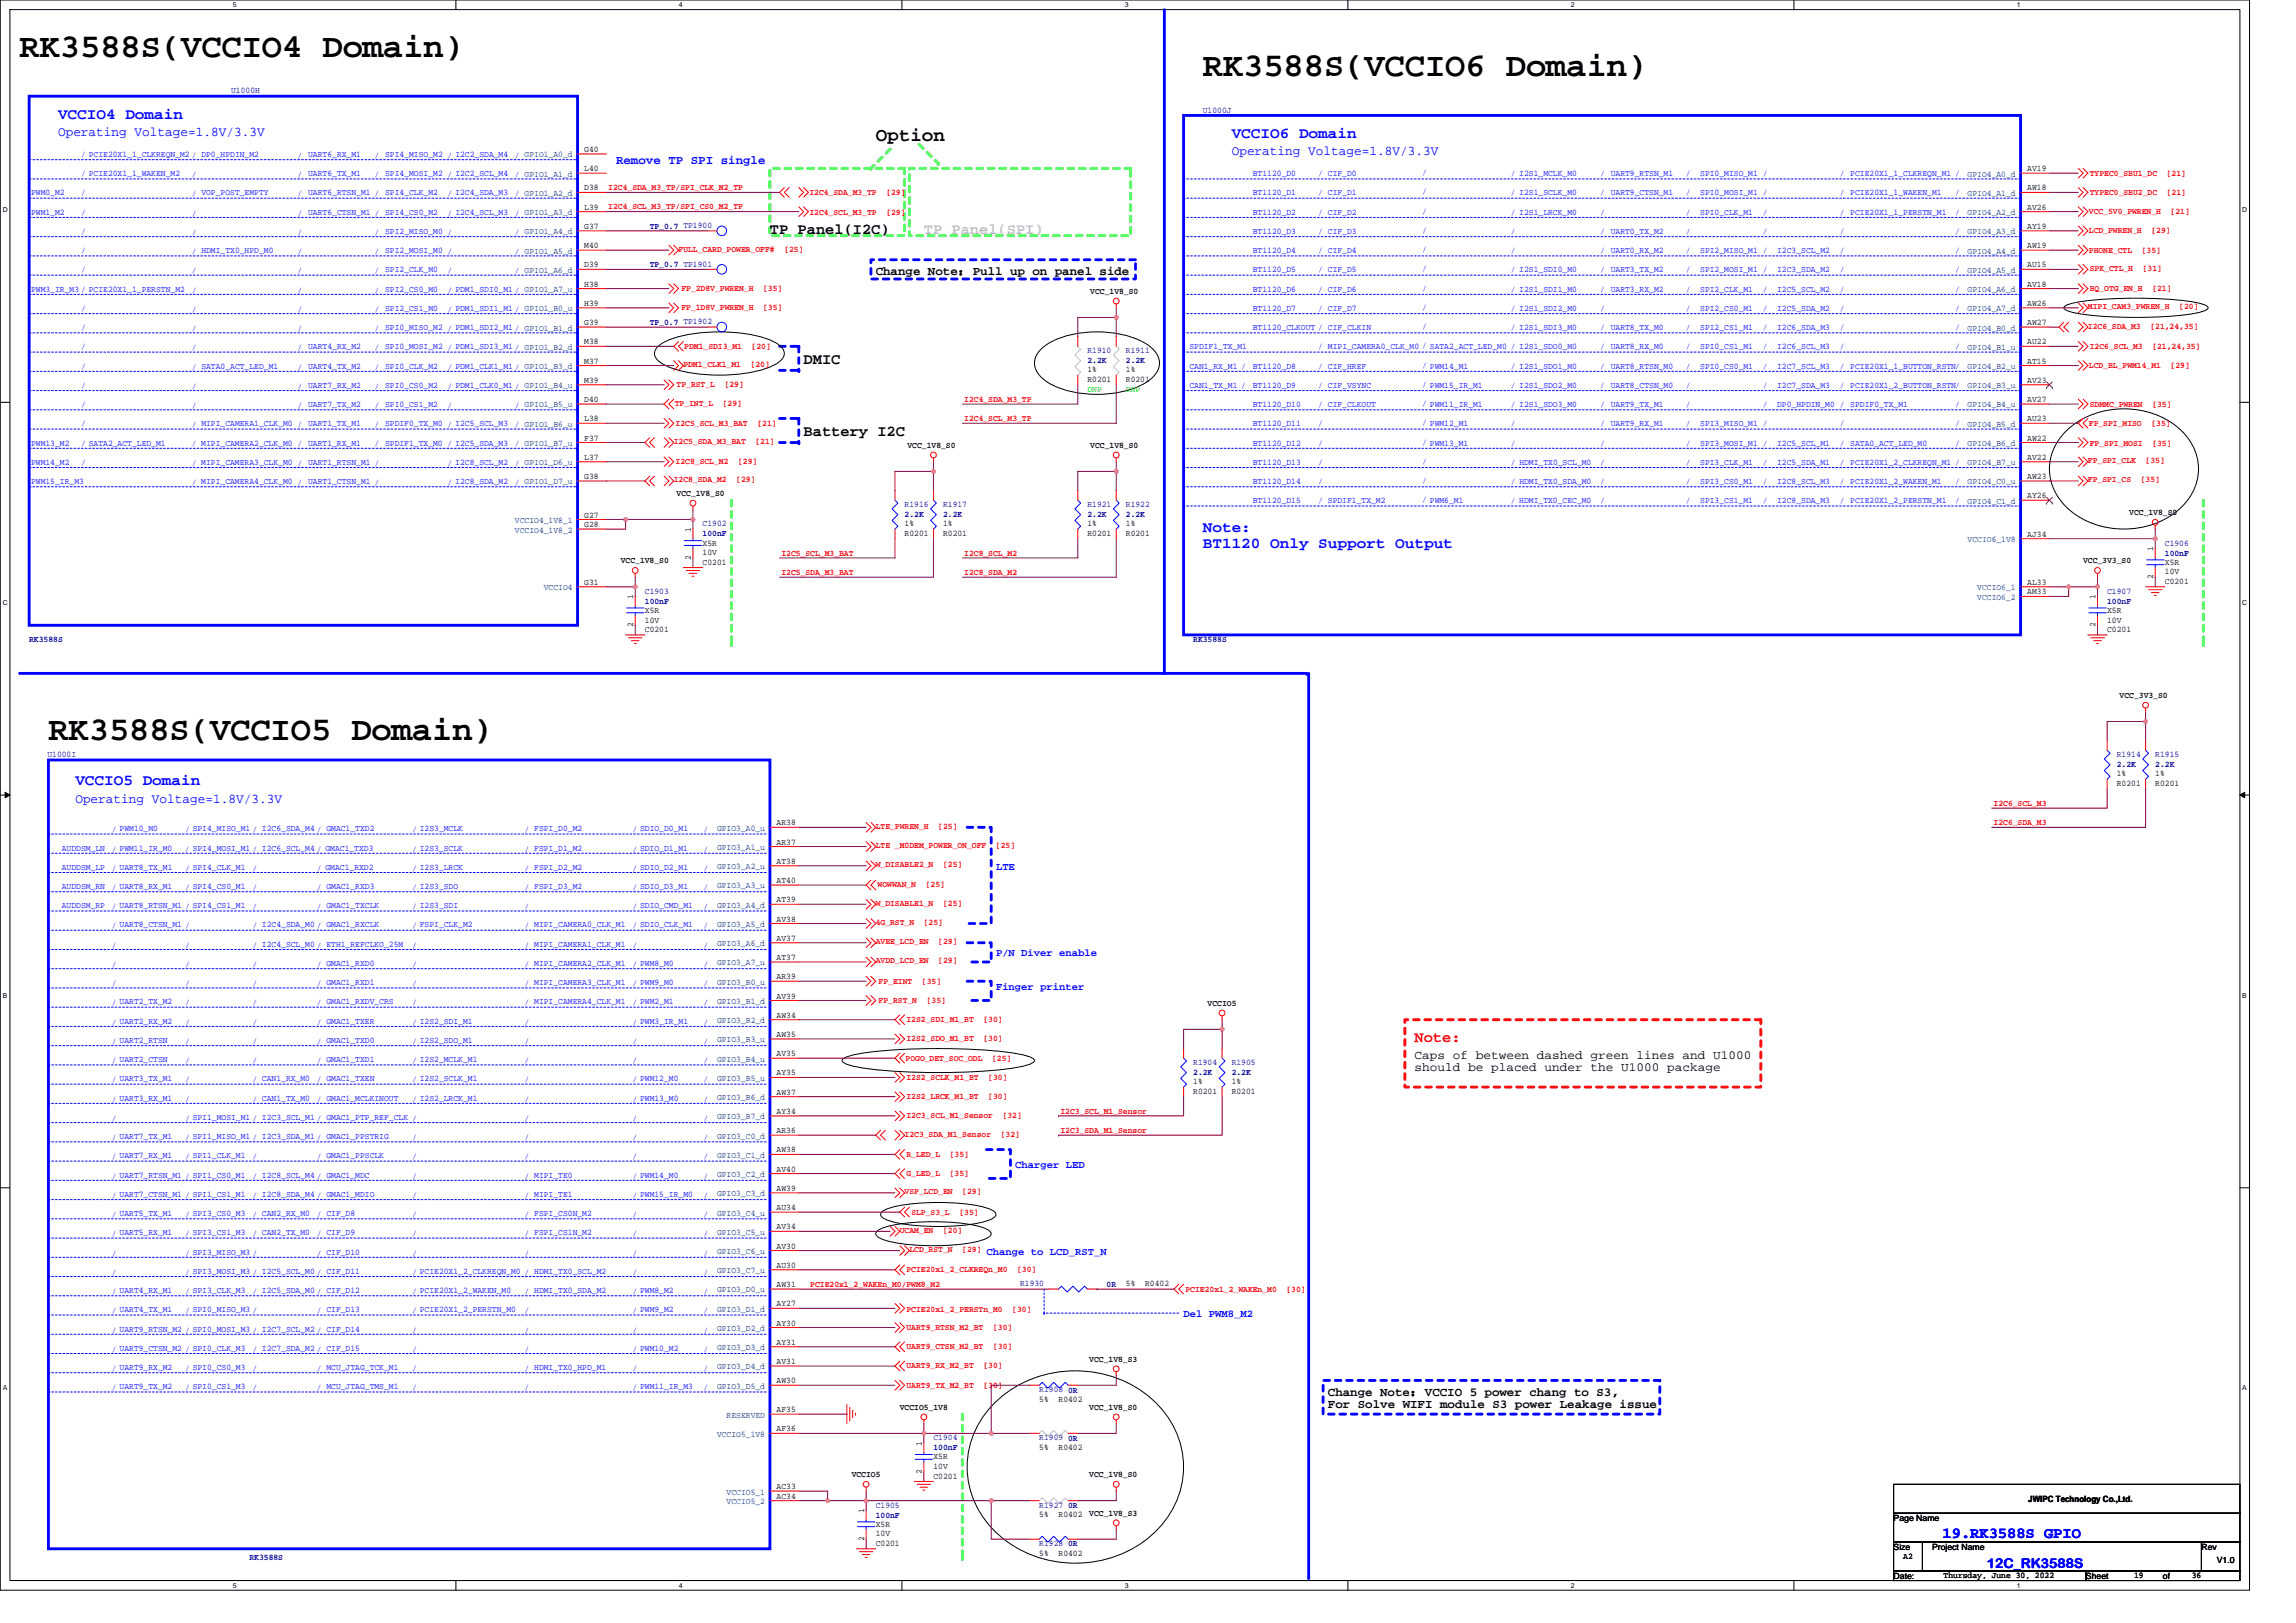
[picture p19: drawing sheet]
<svg xmlns="http://www.w3.org/2000/svg" width="297mm" height="210mm" viewBox="0 0 297 210" stroke-linecap="round" stroke-linejoin="round" font-family="sans-serif">
<defs><g id="words">
<g font-size="4.4">
<text x="2.5" y="7.4">RK3588S(VCCIO4 Domain)</text>
<text x="155.6" y="9.8">RK3588S(VCCIO6 Domain)</text>
<text x="6.3" y="95.7">RK3588S(VCCIO5 Domain)</text>
</g>
<text font-size="2.5" x="113.3" y="18.2">Option</text>
<g font-size="2" fill="#00f">
<text x="7.5" y="15.3">VCCIO4 Domain</text>
<text x="159.3" y="17.8">VCCIO6 Domain</text>
<text x="155.6" y="68.9">Note:</text>
<text x="155.6" y="70.9">BT1120 Only Support Output</text>
<text x="9.7" y="101.6">VCCIO5 Domain</text>
<text x="251.3" y="198.9">19.RK3588S GPIO</text>
</g>
<g font-size="2">
<text x="99.6" y="30.3">TP Panel(I2C)</text>
<text x="104" y="47.1">DMIC</text>
<text x="104" y="56.4">Battery I2C</text>
</g>
<text font-size="2" fill="#c0c0c0" x="119.5" y="30.3">TP Panel(SPI)</text>
<text font-size="2" fill="#f00" x="183" y="134.8">Note:</text>
<g font-size="1.7" fill="#00f">
<text x="7.5" y="17.6">Operating Voltage=1.8V/3.3V</text>
<text x="159.3" y="20.1">Operating Voltage=1.8V/3.3V</text>
<text x="9.7" y="103.9">Operating Voltage=1.8V/3.3V</text>
<text x="257" y="202.9">12C_RK3588S</text>
</g>
<text font-size="1.6" fill="#00f" x="79.7" y="21.3">Remove TP SPI single</text>
<g font-size="1.6">
<text x="113.3" y="35.6">Change Note：Pull up on panel side</text>
<text x="183" y="137">Caps of between dashed green lines and U1000</text>
<text x="183" y="138.6">should be placed under the U1000 package</text>
<text x="171.8" y="182.2">For Solve WIFI module S3 power Leakage issue</text>
<text x="171.8" y="180.6">Change Note：VCCIO 5 power chang to S3,</text>
</g>
<g font-size="1.4" fill="#00f">
<text x="128.9" y="112.5">LTE</text>
<text x="128.9" y="123.7">P/N Diver enable</text>
<text x="128.9" y="128.1">Finger printer</text>
<text x="131.3" y="151.1">Charger LED</text>
<text x="127.6" y="162.3">Change to LCD_RST_N</text>
<text x="153.1" y="170.4">Del PWM8_M2</text>
</g>
<g font-size="1.1" fill="#000080">
<text x="29.9" y="12.1">U1000H</text>
<text x="155.6" y="14.6">U1000J</text>
<text x="84" y="29.6">TP_0.7 TP1900</text>
<text x="84" y="34.5">TP_0.7 TP1901</text>
<text x="84" y="42">TP_0.7 TP1902</text>
<text x="140.7" y="45.7">R1910</text>
<text x="140.7" y="47">2.2K</text>
<text x="145.7" y="45.7">R1911</text>
<text x="145.7" y="47">2.2K</text>
<text x="117" y="65.6">R1916</text>
<text x="122" y="65.6">R1917</text>
<text x="140.7" y="65.6">R1921</text>
<text x="145.7" y="65.6">R1922</text>
<text x="90.9" y="68.1">C1902</text>
<text x="90.9" y="69.4">100nF</text>
<text x="117" y="66.9">2.2K</text>
<text x="122" y="66.9">2.2K</text>
<text x="140.7" y="66.9">2.2K</text>
<text x="145.7" y="66.9">2.2K</text>
<text x="280.1" y="70.6">C1906</text>
<text x="280.1" y="71.9">100nF</text>
<text x="83.4" y="76.8">C1903</text>
<text x="272.6" y="76.8">C1907</text>
<text x="3.8" y="83.1">RK3588S</text>
<text x="83.4" y="78.1">100nF</text>
<text x="154.4" y="83.1">RK3588S</text>
<text x="272.6" y="78.1">100nF</text>
<text x="6.1" y="98">U1000I</text>
<text x="273.9" y="98">R1914</text>
<text x="273.9" y="99.3">2.2K</text>
<text x="278.8" y="98">R1915</text>
<text x="278.8" y="99.3">2.2K</text>
<text x="154.4" y="137.8">R1904</text>
<text x="159.3" y="137.8">R1905</text>
<text x="154.4" y="139.1">2.2K</text>
<text x="159.3" y="139.1">2.2K</text>
<text x="132" y="166.4">R1930</text>
<text x="143.2" y="166.5">0R</text>
<text x="134.5" y="180.1">R1908</text>
<text x="138.2" y="180.2">0R</text>
<text x="120.8" y="186.3">C1904</text>
<text x="120.8" y="187.6">100nF</text>
<text x="134.5" y="186.3">R1909</text>
<text x="138.2" y="186.4">0R</text>
<text x="113.3" y="195">C1905</text>
<text x="113.3" y="196.3">100nF</text>
<text x="134.5" y="195">R1927</text>
<text x="138.2" y="195.1">0R</text>
<text x="32.3" y="201.8">RK3588S</text>
<text x="134.5" y="200">R1928</text>
<text x="138.2" y="200.1">0R</text>
</g>
<g font-size="1.1" fill="#00f">
<text x="10.5" y="22.8">/ PCIE20X1_1_WAKEN_M2</text>
<text x="10.5" y="20.3">/ PCIE20X1_1_CLKREQN_M2 / DP0_HPDIN_M2</text>
<text x="24.8" y="22.9">/</text>
<text x="38.5" y="22.9">/ UART6_TX_M1</text>
<text x="38.5" y="20.4">/ UART6_RX_M1</text>
<text x="48.5" y="22.9">/ SPI4_MOSI_M2 / I2C2_SCL_M4</text>
<text x="48.5" y="20.4">/ SPI4_MISO_M2 / I2C2_SDA_M4</text>
<text x="66.6" y="22.9">/ GPIO1_A1_d</text>
<text x="66.6" y="20.4">/ GPIO1_A0_d</text>
<text x="162.1" y="22.8">BT1120_D0</text>
<text x="170.5" y="22.8">/ CIF_D0</text>
<text x="184" y="22.7">/</text>
<text x="195.4" y="22.8">/ I2S1_MCLK_M0</text>
<text x="207" y="22.8">/ UART9_RTSN_M1</text>
<text x="218.1" y="22.8">/</text>
<text x="220" y="22.8">SPI0_MISO_M1 /</text>
<text x="238" y="22.8">/ PCIE20X1_1_CLKREQN_M1 /</text>
<text x="4" y="25.3">PWM0_M2</text>
<text x="4" y="27.8">PWM1_M2</text>
<text x="10.5" y="27.8">/</text>
<text x="10.5" y="25.3">/</text>
<text x="24.8" y="25.4">/ VOP_POST_EMPTY</text>
<text x="24.8" y="27.9">/</text>
<text x="38.5" y="25.4">/ UART6_RTSN_M1 / SPI4_CLK_M2</text>
<text x="38.5" y="27.9">/ UART6_CTSN_M1 / SPI4_CS0_M2</text>
<text x="57.9" y="25.4">/ I2C4_SDA_M3</text>
<text x="57.9" y="27.9">/ I2C4_SCL_M3</text>
<text x="66.6" y="25.4">/ GPIO1_A2_d</text>
<text x="66.6" y="27.9">/ GPIO1_A3_d</text>
<text x="162.1" y="25.3">BT1120_D1</text>
<text x="162.1" y="27.8">BT1120_D2</text>
<text x="170.5" y="27.8">/ CIF_D2</text>
<text x="170.5" y="25.3">/ CIF_D1</text>
<text x="184" y="25.2">/</text>
<text x="184" y="27.6">/</text>
<text x="195.4" y="25.3">/ I2S1_SCLK_M0</text>
<text x="195.4" y="27.8">/ I2S1_LRCK_M0</text>
<text x="207" y="25.3">/ UART9_CTSN_M1</text>
<text x="207" y="27.8">/</text>
<text x="218.1" y="25.3">/</text>
<text x="218.1" y="27.8">/</text>
<text x="220" y="25.3">SPI0_MOSI_M1 /</text>
<text x="220" y="27.8">SPI0_CLK_M1</text>
<text x="228" y="27.8">/</text>
<text x="238" y="25.3">/ PCIE20X1_1_WAKEN_M1</text>
<text x="238" y="27.8">/ PCIE20X1_1_PERSTN_M1</text>
<text x="252.9" y="25.3">/</text>
<text x="252.9" y="27.8">/</text>
<text x="10.5" y="35.2">/</text>
<text x="10.5" y="32.8">/</text>
<text x="10.5" y="30.3">/</text>
<text x="24.8" y="35.4">/</text>
<text x="24.8" y="32.9">/ HDMI_TX0_HPD_M0</text>
<text x="24.8" y="30.4">/</text>
<text x="38.5" y="35.4">/</text>
<text x="38.5" y="32.9">/</text>
<text x="38.5" y="30.4">/</text>
<text x="48.5" y="35.4">/ SPI2_CLK_M0</text>
<text x="48.5" y="32.9">/ SPI2_MOSI_M0 /</text>
<text x="48.5" y="30.4">/ SPI2_MISO_M0 /</text>
<text x="57.9" y="35.4">/</text>
<text x="66.6" y="30.4">/ GPIO1_A4_d</text>
<text x="66.6" y="32.9">/ GPIO1_A5_d</text>
<text x="66.6" y="35.4">/ GPIO1_A6_d</text>
<text x="162.1" y="30.3">BT1120_D3</text>
<text x="162.1" y="32.8">BT1120_D4</text>
<text x="162.1" y="35.2">BT1120_D5</text>
<text x="170.5" y="35.2">/ CIF_D5</text>
<text x="170.5" y="32.8">/ CIF_D4</text>
<text x="170.5" y="30.3">/ CIF_D3</text>
<text x="184" y="30.1">/</text>
<text x="184" y="32.6">/</text>
<text x="184" y="35.1">/</text>
<text x="195.4" y="30.3">/</text>
<text x="195.4" y="32.8">/</text>
<text x="195.4" y="35.2">/ I2S1_SDI0_M0</text>
<text x="207" y="30.3">/ UART0_TX_M2</text>
<text x="207" y="32.8">/ UART0_RX_M2</text>
<text x="207" y="35.2">/ UART3_TX_M2</text>
<text x="218.1" y="30.3">/</text>
<text x="218.1" y="32.8">/</text>
<text x="218.1" y="35.2">/</text>
<text x="220" y="32.8">SPI2_MISO_M1 /</text>
<text x="220" y="35.2">SPI2_MOSI_M1 /</text>
<text x="228" y="30.3">/</text>
<text x="229.9" y="32.8">I2C3_SCL_M2</text>
<text x="229.9" y="35.2">I2C3_SDA_M2</text>
<text x="238" y="30.3">/</text>
<text x="238" y="32.8">/</text>
<text x="238" y="35.2">/</text>
<text x="252.9" y="32.8">/</text>
<text x="252.9" y="35.2">/</text>
<text x="252.9" y="30.3">/</text>
<text x="4" y="37.7">PWM3_IR_M3 / PCIE20X1_1_PERSTN_M2</text>
<text x="10.5" y="40.2">/</text>
<text x="24.8" y="40.3">/</text>
<text x="24.8" y="37.9">/</text>
<text x="38.5" y="40.3">/</text>
<text x="38.5" y="37.9">/</text>
<text x="48.5" y="40.3">/ SPI2_CS1_M0</text>
<text x="48.5" y="37.9">/ SPI2_CS0_M0</text>
<text x="57.9" y="37.9">/ PDM1_SDI0_M1 / GPIO1_A7_u</text>
<text x="57.9" y="40.3">/ PDM1_SDI1_M1 / GPIO1_B0_u</text>
<text x="162.1" y="37.7">BT1120_D6</text>
<text x="162.1" y="40.2">BT1120_D7</text>
<text x="170.5" y="40.2">/ CIF_D7</text>
<text x="170.5" y="37.7">/ CIF_D6</text>
<text x="184" y="37.6">/</text>
<text x="184" y="40.1">/</text>
<text x="195.4" y="37.7">/ I2S1_SDI1_M0</text>
<text x="195.4" y="40.2">/ I2S1_SDI2_M0</text>
<text x="207" y="37.7">/ UART3_RX_M2</text>
<text x="207" y="40.2">/</text>
<text x="218.1" y="37.7">/</text>
<text x="218.1" y="40.2">/</text>
<text x="220" y="37.7">SPI2_CLK_M1</text>
<text x="220" y="40.2">SPI2_CS0_M1</text>
<text x="228" y="37.7">/</text>
<text x="228" y="40.2">/</text>
<text x="229.9" y="37.7">I2C5_SCL_M2</text>
<text x="229.9" y="40.2">I2C5_SDA_M2</text>
<text x="238" y="37.7">/</text>
<text x="238" y="40.2">/</text>
<text x="252.9" y="37.7">/</text>
<text x="252.9" y="40.2">/</text>
<text x="10.5" y="42.7">/</text>
<text x="10.5" y="45.2">/</text>
<text x="10.5" y="47.7">/</text>
<text x="24.8" y="47.8">/ SATA0_ACT_LED_M1</text>
<text x="24.8" y="45.3">/</text>
<text x="24.8" y="42.8">/</text>
<text x="38.5" y="47.8">/ UART4_TX_M2</text>
<text x="38.5" y="45.3">/ UART4_RX_M2</text>
<text x="38.5" y="42.8">/</text>
<text x="48.5" y="47.8">/ SPI0_CLK_M2</text>
<text x="48.5" y="45.3">/ SPI0_MOSI_M2 / PDM1_SDI3_M1 / GPIO1_B2_d</text>
<text x="48.5" y="42.8">/ SPI0_MISO_M2 / PDM1_SDI2_M1 / GPIO1_B1_d</text>
<text x="57.9" y="47.8">/ PDM1_CLK1_M1 / GPIO1_B3_d</text>
<text x="153.9" y="47.7">CAN1_RX_M1 /</text>
<text x="153.9" y="45.2">SPDIF1_TX_M1</text>
<text x="162.1" y="47.7">BT1120_D8</text>
<text x="162.1" y="42.7">BT1120_CLKOUT / CIF_CLKIN</text>
<text x="170.5" y="47.7">/ CIF_HREF</text>
<text x="170.5" y="45.2">/ MIPI_CAMERA0_CLK_M0 / SATA2_ACT_LED_M0 / I2S1_SDO0_M0</text>
<text x="184" y="42.6">/</text>
<text x="184" y="47.6">/ PWM14_M1</text>
<text x="195.4" y="47.7">/ I2S1_SDO1_M0</text>
<text x="195.4" y="42.7">/ I2S1_SDI3_M0</text>
<text x="207" y="45.2">/ UART8_RX_M0</text>
<text x="207" y="47.7">/ UART8_RTSN_M0</text>
<text x="207" y="42.7">/ UART8_TX_M0</text>
<text x="218.1" y="42.7">/</text>
<text x="218.1" y="45.2">/</text>
<text x="218.1" y="47.7">/</text>
<text x="220" y="42.7">SPI2_CS1_M1</text>
<text x="220" y="45.2">SPI0_CS1_M1</text>
<text x="220" y="47.7">SPI0_CS0_M1</text>
<text x="228" y="42.7">/</text>
<text x="228" y="45.2">/</text>
<text x="228" y="47.7">/</text>
<text x="229.9" y="42.7">I2C6_SDA_M3</text>
<text x="229.9" y="45.2">I2C6_SCL_M3</text>
<text x="229.9" y="47.7">I2C7_SCL_M3</text>
<text x="238" y="45.2">/</text>
<text x="238" y="47.7">/ PCIE20X1_1_BUTTON_RSTN/</text>
<text x="238" y="42.7">/</text>
<text x="252.9" y="42.7">/</text>
<text x="252.9" y="45.2">/</text>
<text x="10.5" y="50.2">/</text>
<text x="10.5" y="52.7">/</text>
<text x="24.8" y="52.8">/</text>
<text x="24.8" y="50.3">/</text>
<text x="38.5" y="52.8">/ UART7_TX_M2</text>
<text x="38.5" y="50.3">/ UART7_RX_M2</text>
<text x="48.5" y="52.8">/ SPI0_CS1_M2</text>
<text x="48.5" y="50.3">/ SPI0_CS0_M2</text>
<text x="57.9" y="52.8">/</text>
<text x="57.9" y="50.3">/ PDM1_CLK0_M1 / GPIO1_B4_u</text>
<text x="66.6" y="52.8">/ GPIO1_B5_u</text>
<text x="153.9" y="50.2">CAN1_TX_M1 /</text>
<text x="162.1" y="50.2">BT1120_D9</text>
<text x="162.1" y="52.7">BT1120_D10</text>
<text x="170.5" y="50.2">/ CIF_VSYNC</text>
<text x="170.5" y="52.7">/ CIF_CLKOUT</text>
<text x="184" y="50.1">/ PWM15_IR_M1</text>
<text x="184" y="52.5">/ PWM11_IR_M1</text>
<text x="195.4" y="50.2">/ I2S1_SDO2_M0</text>
<text x="195.4" y="52.7">/ I2S1_SDO3_M0</text>
<text x="207" y="50.2">/ UART8_CTSN_M0</text>
<text x="207" y="52.7">/ UART9_TX_M1</text>
<text x="218.1" y="50.2">/</text>
<text x="218.1" y="52.7">/</text>
<text x="228" y="50.2">/</text>
<text x="228" y="52.7">/</text>
<text x="229.9" y="50.2">I2C7_SDA_M3</text>
<text x="229.9" y="52.7">DP0_HPDIN_M0 / SPDIF0_TX_M1</text>
<text x="238" y="50.2">/ PCIE20X1_2_BUTTON_RSTN/</text>
<text x="252.9" y="52.7">/</text>
<text x="4" y="57.6">PWM13_M2</text>
<text x="10.5" y="55.2">/</text>
<text x="10.5" y="57.6">/ SATA2_ACT_LED_M1</text>
<text x="24.8" y="55.3">/ MIPI_CAMERA1_CLK_M0 / UART1_TX_M1</text>
<text x="24.8" y="57.8">/ MIPI_CAMERA2_CLK_M0 / UART1_RX_M1</text>
<text x="48.5" y="55.3">/ SPDIF0_TX_M0 / I2C5_SCL_M3</text>
<text x="48.5" y="57.8">/ SPDIF1_TX_M0 / I2C5_SDA_M3</text>
<text x="66.6" y="55.3">/ GPIO1_B6_u</text>
<text x="66.6" y="57.8">/ GPIO1_B7_u</text>
<text x="162.1" y="55.2">BT1120_D11</text>
<text x="162.1" y="57.6">BT1120_D12</text>
<text x="170.5" y="55.2">/</text>
<text x="170.5" y="57.6">/</text>
<text x="184" y="55">/ PWM12_M1</text>
<text x="184" y="57.5">/ PWM13_M1</text>
<text x="195.4" y="55.2">/</text>
<text x="195.4" y="57.6">/</text>
<text x="207" y="55.2">/ UART9_RX_M1</text>
<text x="207" y="57.6">/</text>
<text x="218.1" y="55.2">/</text>
<text x="218.1" y="57.6">/</text>
<text x="220" y="55.2">SPI3_MISO_M1 /</text>
<text x="220" y="57.6">SPI3_MOSI_M1 /</text>
<text x="229.9" y="57.6">I2C5_SCL_M1</text>
<text x="238" y="55.2">/</text>
<text x="238" y="57.6">/ SATA0_ACT_LED_M0</text>
<text x="252.9" y="55.2">/</text>
<text x="252.9" y="57.6">/</text>
<text x="4" y="60.1">PWM14_M2</text>
<text x="4" y="62.6">PWM15_IR_M3</text>
<text x="10.5" y="60.1">/</text>
<text x="24.8" y="60.3">/ MIPI_CAMERA3_CLK_M0 / UART1_RTSN_M1 /</text>
<text x="24.8" y="62.7">/ MIPI_CAMERA4_CLK_M0 / UART1_CTSN_M1 /</text>
<text x="57.9" y="60.3">/ I2C8_SCL_M2</text>
<text x="57.9" y="62.7">/ I2C8_SDA_M2</text>
<text x="66.6" y="60.3">/ GPIO1_D6_u</text>
<text x="66.6" y="62.7">/ GPIO1_D7_u</text>
<text x="162.1" y="60.1">BT1120_D13</text>
<text x="162.1" y="62.6">BT1120_D14</text>
<text x="162.1" y="65.1">BT1120_D15</text>
<text x="170.5" y="60.1">/</text>
<text x="170.5" y="62.6">/</text>
<text x="170.5" y="65.1">/ SPDIF1_TX_M2</text>
<text x="184" y="62.5">/</text>
<text x="184" y="65">/ PWM6_M1</text>
<text x="184" y="60">/</text>
<text x="195.4" y="65.1">/ HDMI_TX0_CEC_M0</text>
<text x="195.4" y="62.6">/ HDMI_TX0_SDA_M0</text>
<text x="195.4" y="60.1">/ HDMI_TX0_SCL_M0</text>
<text x="207" y="65.1">/</text>
<text x="207" y="62.6">/</text>
<text x="207" y="60.1">/</text>
<text x="218.1" y="62.6">/</text>
<text x="218.1" y="65.1">/</text>
<text x="218.1" y="60.1">/</text>
<text x="220" y="65.1">SPI3_CS1_M1</text>
<text x="220" y="60.1">SPI3_CLK_M1</text>
<text x="220" y="62.6">SPI3_CS0_M1</text>
<text x="228" y="65.1">/</text>
<text x="228" y="60.1">/</text>
<text x="228" y="62.6">/</text>
<text x="229.9" y="65.1">I2C8_SDA_M3</text>
<text x="229.9" y="60.1">I2C5_SDA_M1</text>
<text x="229.9" y="62.6">I2C8_SCL_M3</text>
<text x="238" y="65.1">/ PCIE20X1_2_PERSTN_M1</text>
<text x="238" y="62.6">/ PCIE20X1_2_WAKEN_M1</text>
<text x="238" y="60.1">/ PCIE20X1_2_CLKREQN_M1 /</text>
<text x="252.9" y="65.1">/</text>
<text x="252.9" y="62.6">/</text>
<text x="14.5" y="107.7">/ PWM10_M0</text>
<text x="23.9" y="107.7">/ SPI4_MISO_M1 / I2C6_SDA_M4 / GMAC1_TXD2</text>
<text x="53.3" y="107.7">/ I2S3_MCLK</text>
<text x="67.9" y="107.7">/ FSPI_D0_M2</text>
<text x="81.8" y="107.7">/ SDIO_D0_M1</text>
<text x="91" y="107.7">/</text>
<text x="8" y="110">AUDDSM_LN</text>
<text x="8" y="112.5">AUDDSM_LP</text>
<text x="14.5" y="110.2">/ PWM11_IR_M0</text>
<text x="14.5" y="112.7">/ UART8_TX_M1</text>
<text x="23.9" y="110.2">/ SPI4_MOSI_M1 / I2C6_SCL_M4 / GMAC1_TXD3</text>
<text x="23.9" y="112.7">/ SPI4_CLK_M1</text>
<text x="32.6" y="112.7">/</text>
<text x="41" y="112.7">/ GMAC1_RXD2</text>
<text x="53.3" y="110.2">/ I2S3_SCLK</text>
<text x="53.3" y="112.7">/ I2S3_LRCK</text>
<text x="67.9" y="110.2">/ FSPI_D1_M2</text>
<text x="67.9" y="112.7">/ FSPI_D2_M2</text>
<text x="81.8" y="110.2">/ SDIO_D1_M1</text>
<text x="81.8" y="112.7">/ SDIO_D2_M1</text>
<text x="91" y="110.2">/</text>
<text x="91" y="112.7">/</text>
<text x="8" y="117.5">AUDDSM_RP</text>
<text x="8" y="115">AUDDSM_RN</text>
<text x="14.5" y="115.1">/ UART8_RX_M1</text>
<text x="14.5" y="117.6">/ UART8_RTSN_M1 / SPI4_CS1_M1</text>
<text x="23.9" y="115.1">/ SPI4_CS0_M1</text>
<text x="32.6" y="115.1">/</text>
<text x="32.6" y="117.6">/</text>
<text x="41" y="115.1">/ GMAC1_RXD3</text>
<text x="41" y="117.6">/ GMAC1_TXCLK</text>
<text x="53.3" y="115.1">/ I2S3_SDO</text>
<text x="53.3" y="117.6">/ I2S3_SDI</text>
<text x="67.9" y="117.6">/</text>
<text x="67.9" y="115.1">/ FSPI_D3_M2</text>
<text x="81.8" y="115.1">/ SDIO_D3_M1</text>
<text x="81.8" y="117.6">/ SDIO_CMD_M1</text>
<text x="91" y="115.1">/</text>
<text x="91" y="117.6">/</text>
<text x="14.5" y="120.1">/ UART8_CTSN_M1 /</text>
<text x="14.5" y="122.6">/</text>
<text x="14.5" y="125.1">/</text>
<text x="23.9" y="122.6">/</text>
<text x="23.9" y="125.1">/</text>
<text x="32.6" y="120.1">/ I2C4_SDA_M0 / GMAC1_RXCLK</text>
<text x="32.6" y="122.6">/ I2C4_SCL_M0 / ETH1_REFCLKO_25M</text>
<text x="32.6" y="125.1">/</text>
<text x="41" y="125.1">/ GMAC1_RXD0</text>
<text x="53.3" y="120.1">/ FSPI_CLK_M2</text>
<text x="53.3" y="122.6">/</text>
<text x="53.3" y="125.1">/</text>
<text x="67.9" y="120.1">/ MIPI_CAMERA0_CLK_M1</text>
<text x="67.9" y="122.6">/ MIPI_CAMERA1_CLK_M1</text>
<text x="67.9" y="125.1">/ MIPI_CAMERA2_CLK_M1</text>
<text x="81.8" y="120.1">/ SDIO_CLK_M1</text>
<text x="81.8" y="122.6">/</text>
<text x="81.8" y="125.1">/ PWM8_M0</text>
<text x="91" y="120.1">/</text>
<text x="91" y="122.6">/</text>
<text x="91" y="125.1">/</text>
<text x="14.5" y="127.6">/</text>
<text x="14.5" y="130.1">/ UART2_TX_M2</text>
<text x="23.9" y="127.6">/</text>
<text x="23.9" y="130.1">/</text>
<text x="32.6" y="127.6">/</text>
<text x="32.6" y="130.1">/</text>
<text x="41" y="127.6">/ GMAC1_RXD1</text>
<text x="41" y="130.1">/ GMAC1_RXDV_CRS</text>
<text x="53.3" y="127.6">/</text>
<text x="53.3" y="130.1">/</text>
<text x="67.9" y="127.6">/ MIPI_CAMERA3_CLK_M1</text>
<text x="67.9" y="130.1">/ MIPI_CAMERA4_CLK_M1</text>
<text x="81.8" y="127.6">/ PWM9_M0</text>
<text x="81.8" y="130.1">/ PWM2_M1</text>
<text x="91" y="127.6">/</text>
<text x="91" y="130.1">/</text>
<text x="14.5" y="132.6">/ UART2_RX_M2</text>
<text x="14.5" y="135.1">/ UART2_RTSN</text>
<text x="14.5" y="137.5">/ UART2_CTSN</text>
<text x="23.9" y="132.6">/</text>
<text x="23.9" y="135.1">/</text>
<text x="23.9" y="137.5">/</text>
<text x="32.6" y="132.6">/</text>
<text x="32.6" y="135.1">/</text>
<text x="32.6" y="137.5">/</text>
<text x="41" y="132.6">/ GMAC1_TXER</text>
<text x="41" y="135.1">/ GMAC1_TXD0</text>
<text x="41" y="137.5">/ GMAC1_TXD1</text>
<text x="53.3" y="132.6">/ I2S2_SDI_M1</text>
<text x="53.3" y="135.1">/ I2S2_SDO_M1</text>
<text x="53.3" y="137.5">/ I2S2_MCLK_M1</text>
<text x="67.9" y="132.6">/</text>
<text x="67.9" y="135.1">/</text>
<text x="67.9" y="137.5">/</text>
<text x="81.8" y="132.6">/ PWM3_IR_M1</text>
<text x="81.8" y="135.1">/</text>
<text x="81.8" y="137.5">/</text>
<text x="91" y="132.6">/</text>
<text x="91" y="135.1">/</text>
<text x="91" y="137.5">/</text>
<text x="14.5" y="140">/ UART3_TX_M1</text>
<text x="14.5" y="142.5">/ UART3_RX_M1</text>
<text x="23.9" y="140">/</text>
<text x="23.9" y="142.5">/</text>
<text x="32.6" y="140">/ CAN1_RX_M0</text>
<text x="32.6" y="142.5">/ CAN1_TX_M0</text>
<text x="41" y="140">/ GMAC1_TXEN</text>
<text x="41" y="142.5">/ GMAC1_MCLKINOUT</text>
<text x="53.3" y="140">/ I2S2_SCLK_M1</text>
<text x="53.3" y="142.5">/ I2S2_LRCK_M1</text>
<text x="67.9" y="140">/</text>
<text x="67.9" y="142.5">/</text>
<text x="81.8" y="140">/ PWM12_M0</text>
<text x="81.8" y="142.5">/ PWM13_M0</text>
<text x="91" y="140">/</text>
<text x="91" y="142.5">/</text>
<text x="14.5" y="145">/</text>
<text x="14.5" y="147.5">/ UART7_TX_M1</text>
<text x="14.5" y="150">/ UART7_RX_M1</text>
<text x="23.9" y="145">/ SPI1_MOSI_M1 / I2C3_SCL_M1 / GMAC1_PTP_REF_CLK /</text>
<text x="23.9" y="147.5">/ SPI1_MISO_M1 / I2C3_SDA_M1 / GMAC1_PPSTRIG</text>
<text x="23.9" y="150">/ SPI1_CLK_M1</text>
<text x="32.6" y="150">/</text>
<text x="41" y="150">/ GMAC1_PPSCLK</text>
<text x="53.3" y="147.5">/</text>
<text x="53.3" y="150">/</text>
<text x="67.9" y="145">/</text>
<text x="67.9" y="147.5">/</text>
<text x="67.9" y="150">/</text>
<text x="81.8" y="145">/</text>
<text x="81.8" y="147.5">/</text>
<text x="81.8" y="150">/</text>
<text x="91" y="145">/</text>
<text x="91" y="147.5">/</text>
<text x="91" y="150">/</text>
<text x="14.5" y="152.5">/ UART7_RTSN_M1 / SPI1_CS0_M1</text>
<text x="14.5" y="155">/ UART7_CTSN_M1 / SPI1_CS1_M1</text>
<text x="32.6" y="152.5">/ I2C8_SCL_M4 / GMAC1_MDC</text>
<text x="32.6" y="155">/ I2C8_SDA_M4 / GMAC1_MDIO</text>
<text x="53.3" y="152.5">/</text>
<text x="53.3" y="155">/</text>
<text x="67.9" y="152.5">/ MIPI_TE0</text>
<text x="67.9" y="155">/ MIPI_TE1</text>
<text x="81.8" y="152.5">/ PWM14_M0</text>
<text x="81.8" y="155">/ PWM15_IR_M0</text>
<text x="91" y="152.5">/</text>
<text x="91" y="155">/</text>
<text x="14.5" y="157.5">/ UART5_TX_M1</text>
<text x="14.5" y="160">/ UART5_RX_M1</text>
<text x="23.9" y="157.5">/ SPI3_CS0_M3</text>
<text x="23.9" y="160">/ SPI3_CS1_M3</text>
<text x="32.6" y="157.5">/ CAN2_RX_M0</text>
<text x="32.6" y="160">/ CAN2_TX_M0</text>
<text x="41" y="157.5">/ CIF_D8</text>
<text x="41" y="160">/ CIF_D9</text>
<text x="53.3" y="157.5">/</text>
<text x="53.3" y="160">/</text>
<text x="67.9" y="157.5">/ FSPI_CS0N_M2</text>
<text x="67.9" y="160">/ FSPI_CS1N_M2</text>
<text x="81.8" y="157.5">/</text>
<text x="81.8" y="160">/</text>
<text x="91" y="157.5">/</text>
<text x="91" y="160">/</text>
<text x="14.5" y="162.4">/</text>
<text x="14.5" y="164.9">/</text>
<text x="14.5" y="167.4">/ UART4_RX_M1</text>
<text x="23.9" y="162.4">/ SPI3_MISO_M3 /</text>
<text x="23.9" y="164.9">/ SPI3_MOSI_M3 / I2C5_SCL_M0 / CIF_D11</text>
<text x="23.9" y="167.4">/ SPI3_CLK_M3</text>
<text x="32.6" y="167.4">/ I2C5_SDA_M0 / CIF_D12</text>
<text x="41" y="162.4">/ CIF_D10</text>
<text x="53.3" y="162.4">/</text>
<text x="53.3" y="164.9">/ PCIE20X1_2_CLKREQN_M0 / HDMI_TX0_SCL_M2</text>
<text x="53.3" y="167.4">/ PCIE20X1_2_WAKEN_M0</text>
<text x="67.9" y="162.4">/</text>
<text x="67.9" y="167.4">/ HDMI_TX0_SDA_M2</text>
<text x="81.8" y="162.4">/</text>
<text x="81.8" y="164.9">/</text>
<text x="81.8" y="167.4">/ PWM8_M2</text>
<text x="91" y="162.4">/</text>
<text x="91" y="164.9">/</text>
<text x="91" y="167.4">/</text>
<text x="14.5" y="169.9">/ UART4_TX_M1</text>
<text x="14.5" y="172.4">/ UART9_RTSN_M2 / SPI0_MOSI_M3 / I2C7_SCL_M2 / CIF_D14</text>
<text x="23.9" y="169.9">/ SPI0_MISO_M3 /</text>
<text x="41" y="169.9">/ CIF_D13</text>
<text x="53.3" y="169.9">/ PCIE20X1_2_PERSTN_M0</text>
<text x="53.3" y="172.4">/</text>
<text x="67.9" y="169.9">/</text>
<text x="67.9" y="172.4">/</text>
<text x="81.8" y="169.9">/ PWM9_M2</text>
<text x="81.8" y="172.4">/</text>
<text x="91" y="169.9">/</text>
<text x="91" y="172.4">/</text>
<text x="14.5" y="174.9">/ UART9_CTSN_M2 / SPI0_CLK_M3</text>
<text x="14.5" y="177.4">/ UART9_RX_M2</text>
<text x="14.5" y="179.9">/ UART9_TX_M2</text>
<text x="23.9" y="177.4">/ SPI0_CS0_M3</text>
<text x="23.9" y="179.9">/ SPI0_CS1_M3</text>
<text x="32.6" y="174.9">/ I2C7_SDA_M2 / CIF_D15</text>
<text x="32.6" y="177.4">/</text>
<text x="32.6" y="179.9">/</text>
<text x="41" y="177.4">/ MCU_JTAG_TCK_M1</text>
<text x="41" y="179.9">/ MCU_JTAG_TMS_M1</text>
<text x="53.3" y="174.9">/</text>
<text x="53.3" y="177.4">/</text>
<text x="53.3" y="179.9">/</text>
<text x="67.9" y="174.9">/</text>
<text x="67.9" y="177.4">/ HDMI_TX0_HPD_M1</text>
<text x="67.9" y="179.9">/</text>
<text x="81.8" y="174.9">/ PWM10_M2</text>
<text x="81.8" y="177.4">/</text>
<text x="81.8" y="179.9">/ PWM11_IR_M3</text>
<text x="91" y="174.9">/</text>
<text x="91" y="177.4">/</text>
<text x="91" y="179.9">/</text>
</g>
<g font-size="1.1">
<text x="75.6" y="19.7">G40</text>
<text x="75.6" y="22.1">L40</text>
<text x="262.3" y="22.1">AV19</text>
<text x="75.6" y="24.6">D38</text>
<text x="75.6" y="27.1">L39</text>
<text x="75.6" y="29.6">G37</text>
<text x="262.3" y="24.6">AW18</text>
<text x="262.3" y="27.1">AV26</text>
<text x="262.3" y="29.6">AY19</text>
<text x="75.6" y="32.1">M40</text>
<text x="75.6" y="34.6">D39</text>
<text x="262.3" y="32.1">AW19</text>
<text x="262.3" y="34.6">AU15</text>
<text x="75.6" y="37.1">H38</text>
<text x="75.6" y="39.6">H39</text>
<text x="141.1" y="38">VCC_1V8_S0</text>
<text x="262.3" y="37.1">AV18</text>
<text x="262.3" y="39.6">AW26</text>
<text x="75.6" y="42.1">G39</text>
<text x="75.6" y="44.6">M38</text>
<text x="75.6" y="47">M37</text>
<text x="262.3" y="42.1">AW27</text>
<text x="262.3" y="44.6">AU22</text>
<text x="262.3" y="47">AT15</text>
<text x="75.6" y="49.5">M39</text>
<text x="75.6" y="52">D40</text>
<text x="140.7" y="49.4">R0201</text>
<text x="140.7" y="48.2">1%</text>
<text x="145.7" y="49.4">R0201</text>
<text x="145.7" y="48.2">1%</text>
<text x="262.3" y="49.5">AV23</text>
<text x="262.3" y="52">AV27</text>
<text x="75.6" y="54.5">L38</text>
<text x="75.6" y="57">F37</text>
<text x="75.6" y="59.5">L37</text>
<text x="117.4" y="57.9">VCC_1V8_S0</text>
<text x="141.1" y="57.9">VCC_1V8_S0</text>
<text x="262.3" y="54.5">AU23</text>
<text x="262.3" y="57">AW22</text>
<text x="262.3" y="59.5">AV22</text>
<text x="75.6" y="62">G38</text>
<text x="87.5" y="64.2">VCC_1V8_S0</text>
<text x="262.3" y="62">AW23</text>
<text x="262.3" y="64.5">AY26</text>
<text x="75.6" y="67">G27</text>
<text x="75.6" y="68.2">G28</text>
<text x="89.4" y="68.8" transform="rotate(-90 89.4 68.8)">1</text>
<text x="90.9" y="70.6">X5R</text>
<text x="90.9" y="71.8">10V</text>
<text x="117" y="69.3">R0201</text>
<text x="117" y="68.1">1%</text>
<text x="122" y="69.3">R0201</text>
<text x="122" y="68.1">1%</text>
<text x="140.7" y="69.3">R0201</text>
<text x="140.7" y="68.1">1%</text>
<text x="145.7" y="69.3">R0201</text>
<text x="145.7" y="68.1">1%</text>
<text x="262.3" y="69.4">AJ34</text>
<text x="275.5" y="66.7">VCC_1V8_S0</text>
<text x="278.6" y="71.3" transform="rotate(-90 278.6 71.3)">1</text>
<text x="75.6" y="75.7">G31</text>
<text x="80.3" y="72.9">VCC_1V8_S0</text>
<text x="81.9" y="77.5" transform="rotate(-90 81.9 77.5)">1</text>
<text x="89.4" y="72.4" transform="rotate(-90 89.4 72.4)">2</text>
<text x="90.9" y="73.1">C0201</text>
<text x="262.3" y="75.7">AL33</text>
<text x="262.3" y="76.9">AM33</text>
<text x="269.5" y="72.9">VCC_3V3_S0</text>
<text x="271.1" y="77.5" transform="rotate(-90 271.1 77.5)">1</text>
<text x="278.6" y="74.9" transform="rotate(-90 278.6 74.9)">2</text>
<text x="280.1" y="75.6">C0201</text>
<text x="280.1" y="73.1">X5R</text>
<text x="280.1" y="74.3">10V</text>
<text x="81.9" y="81.1" transform="rotate(-90 81.9 81.1)">2</text>
<text x="83.4" y="81.8">C0201</text>
<text x="83.4" y="79.3">X5R</text>
<text x="83.4" y="80.5">10V</text>
<text x="271.1" y="81.1" transform="rotate(-90 271.1 81.1)">2</text>
<text x="272.6" y="81.8">C0201</text>
<text x="272.6" y="79.3">X5R</text>
<text x="272.6" y="80.5">10V</text>
<text x="274.2" y="90.3">VCC_3V3_S0</text>
<text x="273.9" y="101.7">R0201</text>
<text x="273.9" y="100.5">1%</text>
<text x="278.8" y="101.7">R0201</text>
<text x="278.8" y="100.5">1%</text>
<text x="100.5" y="106.8">AR38</text>
<text x="100.5" y="109.3">AR37</text>
<text x="100.5" y="111.8">AT38</text>
<text x="100.5" y="114.2">AT40</text>
<text x="100.5" y="116.7">AT39</text>
<text x="100.5" y="119.2">AV38</text>
<text x="100.5" y="121.7">AV37</text>
<text x="100.5" y="124.2">AT37</text>
<text x="100.5" y="126.7">AR39</text>
<text x="100.5" y="129.2">AV39</text>
<text x="100.5" y="131.7">AW34</text>
<text x="156.2" y="130.1">VCCIO5</text>
<text x="100.5" y="134.2">AW35</text>
<text x="100.5" y="136.7">AV35</text>
<text x="100.5" y="139.1">AY35</text>
<text x="100.5" y="141.6">AW37</text>
<text x="154.4" y="141.5">R0201</text>
<text x="154.4" y="140.3">1%</text>
<text x="159.3" y="141.5">R0201</text>
<text x="159.3" y="140.3">1%</text>
<text x="100.5" y="144.1">AY34</text>
<text x="100.5" y="146.6">AR36</text>
<text x="100.5" y="149.1">AW38</text>
<text x="100.5" y="151.6">AV40</text>
<text x="100.5" y="154.1">AW39</text>
<text x="100.5" y="156.6">AU34</text>
<text x="100.5" y="159.1">AV34</text>
<text x="100.5" y="161.5">AV30</text>
<text x="100.5" y="164">AU30</text>
<text x="100.5" y="166.5">AW31</text>
<text x="145.7" y="166.4">5%</text>
<text x="148.1" y="166.4">R0402</text>
<text x="100.5" y="169">AY27</text>
<text x="100.5" y="171.5">AY30</text>
<text x="100.5" y="174">AY31</text>
<text x="100.5" y="176.5">AV31</text>
<text x="100.5" y="179">AW30</text>
<text x="140.9" y="176.2">VCC_1V8_S3</text>
<text x="100.5" y="185.2">AF36</text>
<text x="100.5" y="182.7">AF35</text>
<text x="116.4" y="182.4">VCCIO5_1V8</text>
<text x="134.5" y="181.4">5%</text>
<text x="136.9" y="181.4">R0402</text>
<text x="140.9" y="182.4">VCC_1V8_S0</text>
<text x="110.2" y="191.1">VCCIO5</text>
<text x="119.3" y="190.7" transform="rotate(-90 119.3 190.7)">2</text>
<text x="119.3" y="187.1" transform="rotate(-90 119.3 187.1)">1</text>
<text x="120.8" y="191.3">C0201</text>
<text x="120.8" y="188.8">X5R</text>
<text x="120.8" y="190.1">10V</text>
<text x="134.5" y="187.6">5%</text>
<text x="136.9" y="187.6">R0402</text>
<text x="140.9" y="191.1">VCC_1V8_S0</text>
<text x="100.5" y="192.7">AC33</text>
<text x="100.5" y="193.9">AC34</text>
<text x="111.8" y="195.8" transform="rotate(-90 111.8 195.8)">1</text>
<text x="113.3" y="197.5">X5R</text>
<text x="134.5" y="196.3">5%</text>
<text x="136.9" y="196.3">R0402</text>
<text x="140.9" y="196.1">VCC_1V8_S3</text>
<text x="245" y="196.8">Page Name</text>
<text x="262.4" y="194.3">JWIPC Technology Co.,Ltd.</text>
<text x="111.8" y="199.4" transform="rotate(-90 111.8 199.4)">2</text>
<text x="113.3" y="200">C0201</text>
<text x="113.3" y="198.8">10V</text>
<text x="134.5" y="201.3">5%</text>
<text x="136.9" y="201.3">R0402</text>
<text x="245" y="200.5">Size</text>
<text x="246.2" y="201.6">A2</text>
<text x="250" y="200.5">Project Name</text>
<text x="284.8" y="200.5">Rev</text>
<text x="286.8" y="202.3">V1.0</text>
<text x="245" y="204.2">Date:</text>
<text x="251.4" y="204.1">Thursday, June 30, 2022</text>
<text x="269.9" y="204.2">Sheet</text>
<text x="276.1" y="204.1">19</text>
<text x="279.8" y="204.2">of</text>
<text x="283.6" y="204.1">36</text>
</g>
<g font-size="1.1" fill="#004080">
<text x="254.6" y="22.8">GPIO4_A0_d</text>
<text x="254.6" y="25.3">GPIO4_A1_d</text>
<text x="254.6" y="27.8">GPIO4_A2_d</text>
<text x="254.6" y="30.3">GPIO4_A3_d</text>
<text x="254.6" y="32.8">GPIO4_A4_d</text>
<text x="254.6" y="35.3">GPIO4_A5_d</text>
<text x="254.6" y="37.8">GPIO4_A6_d</text>
<text x="254.6" y="40.3">GPIO4_A7_d</text>
<text x="254.6" y="42.8">GPIO4_B0_d</text>
<text x="254.6" y="45.3">GPIO4_B1_u</text>
<text x="254.6" y="47.7">GPIO4_B2_u</text>
<text x="254.6" y="50.2">GPIO4_B3_u</text>
<text x="254.6" y="52.7">GPIO4_B4_u</text>
<text x="254.6" y="55.2">GPIO4_B5_d</text>
<text x="254.6" y="57.7">GPIO4_B6_d</text>
<text x="254.6" y="60.2">GPIO4_B7_u</text>
<text x="254.6" y="62.7">GPIO4_C0_u</text>
<text x="254.6" y="65.2">GPIO4_C1_d</text>
<text x="66.6" y="67.7">VCCIO4_1V8_1</text>
<text x="66.6" y="68.9">VCCIO4_1V8_2</text>
<text x="254.6" y="70.1">VCCIO6_1V8</text>
<text x="70.4" y="76.4">VCCIO4</text>
<text x="255.8" y="76.4">VCCIO6_1</text>
<text x="255.8" y="77.6">VCCIO6_2</text>
<text x="92.8" y="107.5">GPIO3_A0_u</text>
<text x="92.8" y="110">GPIO3_A1_u</text>
<text x="92.8" y="112.5">GPIO3_A2_u</text>
<text x="92.8" y="114.9">GPIO3_A3_u</text>
<text x="92.8" y="117.4">GPIO3_A4_d</text>
<text x="92.8" y="119.9">GPIO3_A5_d</text>
<text x="92.8" y="122.4">GPIO3_A6_d</text>
<text x="92.8" y="124.9">GPIO3_A7_u</text>
<text x="92.8" y="127.4">GPIO3_B0_u</text>
<text x="92.8" y="129.9">GPIO3_B1_d</text>
<text x="92.8" y="132.4">GPIO3_B2_d</text>
<text x="92.8" y="134.9">GPIO3_B3_u</text>
<text x="92.8" y="137.4">GPIO3_B4_u</text>
<text x="92.8" y="139.8">GPIO3_B5_u</text>
<text x="92.8" y="142.3">GPIO3_B6_d</text>
<text x="92.8" y="144.8">GPIO3_B7_d</text>
<text x="92.8" y="147.3">GPIO3_C0_d</text>
<text x="92.8" y="149.8">GPIO3_C1_d</text>
<text x="92.8" y="152.3">GPIO3_C2_d</text>
<text x="92.8" y="154.8">GPIO3_C3_d</text>
<text x="92.8" y="157.3">GPIO3_C4_u</text>
<text x="92.8" y="159.8">GPIO3_C5_u</text>
<text x="92.8" y="162.2">GPIO3_C6_u</text>
<text x="92.8" y="164.7">GPIO3_C7_u</text>
<text x="92.8" y="167.2">GPIO3_D0_u</text>
<text x="92.8" y="169.7">GPIO3_D1_d</text>
<text x="92.8" y="172.2">GPIO3_D2_d</text>
<text x="92.8" y="174.7">GPIO3_D3_d</text>
<text x="92.8" y="177.2">GPIO3_D4_d</text>
<text x="92.8" y="179.7">GPIO3_D5_d</text>
<text x="92.8" y="185.9">VCCIO5_1V8</text>
<text x="94" y="183.4">RESERVED</text>
<text x="94" y="193.4">VCCIO5_1</text>
<text x="94" y="194.6">VCCIO5_2</text>
</g>
<g font-size="1.1" fill="#f00">
<text x="270.4" y="22.7">TYPEC0_SBU1_DC</text>
<text x="280.3" y="22.7">[21]</text>
<text x="78.7" y="24.6">I2C4_SDA_M3_TP/SPI_CLK_M2_TP</text>
<text x="78.7" y="27.1">I2C4_SCL_M3_TP/SPI_CS0_M2_TP</text>
<text x="104.7" y="27.8">I2C4_SCL_M3_TP</text>
<text x="104.7" y="25.2">I2C4_SDA_M3_TP</text>
<text x="114.7" y="27.8">[29]</text>
<text x="114.7" y="25.2">[29]</text>
<text x="270.2" y="27.7">VCC_5V0_PWREN_H</text>
<text x="270.4" y="25.2">TYPEC0_SBU2_DC</text>
<text x="280.3" y="25.2">[21]</text>
<text x="280.8" y="27.7">[21]</text>
<text x="87.8" y="32.6">FULL_CARD_POWER_OFF#</text>
<text x="101.5" y="32.6">[25]</text>
<text x="270.2" y="30.2">LCD_PWREN_H</text>
<text x="270.2" y="32.7">PHONE_CTL</text>
<text x="270.4" y="35">SPK_CTL_H</text>
<text x="277.1" y="32.7">[35]</text>
<text x="277.2" y="35">[31]</text>
<text x="278.3" y="30.2">[29]</text>
<text x="88.2" y="40.1">FP_1D8V_PWREN_H</text>
<text x="88.2" y="37.7">FP_2D8V_PWREN_H</text>
<text x="98.7" y="40.1">[35]</text>
<text x="98.7" y="37.7">[35]</text>
<text x="270.1" y="40">MIPI_CAM3_PWREN_H</text>
<text x="270.4" y="37.7">BQ_OTG_EN_H</text>
<text x="278.5" y="37.7">[21]</text>
<text x="281.9" y="40">[20]</text>
<text x="88.4" y="47.5">PDM1_CLK1_M1</text>
<text x="88.5" y="45.1">PDM1_SDI3_M1</text>
<text x="97.1" y="47.5">[20]</text>
<text x="97.2" y="45.1">[20]</text>
<text x="270.1" y="42.5">I2C6_SDA_M3</text>
<text x="270.2" y="47.6">LCD_BL_PWM14_M1</text>
<text x="270.4" y="45.1">I2C6_SCL_M3</text>
<text x="278.2" y="42.5">[21,24,35]</text>
<text x="278.5" y="45.1">[21,24,35]</text>
<text x="280.8" y="47.6">[29]</text>
<text x="87.3" y="52.6">TP_INT_L</text>
<text x="87.5" y="50.1">TP_RST_L</text>
<text x="93.5" y="52.6">[29]</text>
<text x="93.8" y="50.1">[29]</text>
<text x="124.7" y="52">I2C4_SDA_M3_TP</text>
<text x="270.4" y="52.7">SDMMC_PWREN</text>
<text x="278.5" y="52.7">[35]</text>
<text x="87.2" y="57.4">I2C5_SDA_M3_BAT</text>
<text x="87.4" y="55.1">I2C5_SCL_M3_BAT</text>
<text x="97.7" y="57.4">[21]</text>
<text x="98" y="55.1">[21]</text>
<text x="124.7" y="54.5">I2C4_SCL_M3_TP</text>
<text x="270.1" y="59.9">FP_SPI_CLK</text>
<text x="270.2" y="55.1">FP_SPI_MISO</text>
<text x="270.4" y="57.7">FP_SPI_MOSI</text>
<text x="277.6" y="59.9">[35]</text>
<text x="278.3" y="55.1">[35]</text>
<text x="278.5" y="57.7">[35]</text>
<text x="87.2" y="62.4">I2C8_SDA_M2</text>
<text x="87.4" y="60.1">I2C8_SCL_M2</text>
<text x="95.2" y="62.4">[29]</text>
<text x="95.5" y="60.1">[29]</text>
<text x="270.1" y="62.4">FP_SPI_CS</text>
<text x="277" y="62.4">[35]</text>
<text x="101.1" y="71.9">I2C5_SCL_M3_BAT</text>
<text x="124.7" y="71.9">I2C8_SCL_M2</text>
<text x="101.1" y="74.4">I2C5_SDA_M3_BAT</text>
<text x="124.7" y="74.4">I2C8_SDA_M2</text>
<text x="113.3" y="107.2">LTE_PWREN_H</text>
<text x="121.4" y="107.2">[25]</text>
<text x="257.9" y="104.3">I2C6_SCL_M3</text>
<text x="257.9" y="106.8">I2C6_SDA_M3</text>
<text x="113.3" y="109.7">LTE _M0DEM_POWER_ON_OFF</text>
<text x="113.3" y="112.2">W_DISABLE2_N</text>
<text x="122" y="112.2">[25]</text>
<text x="128.9" y="109.7">[25]</text>
<text x="113.3" y="117.2">W_DISABLE1_N</text>
<text x="113.3" y="119.7">4G_RST_N</text>
<text x="113.5" y="114.8">WOWWAN_N</text>
<text x="119.5" y="119.7">[25]</text>
<text x="119.8" y="114.8">[25]</text>
<text x="122" y="117.2">[25]</text>
<text x="113.3" y="122.2">AVEE_LCD_EN</text>
<text x="113.3" y="124.7">AVDD_LCD_EN</text>
<text x="121.4" y="122.2">[29]</text>
<text x="121.4" y="124.7">[29]</text>
<text x="113.7" y="127.3">FP_EINT</text>
<text x="113.7" y="129.8">FP_RST_N</text>
<text x="119.3" y="127.3">[35]</text>
<text x="119.9" y="129.8">[35]</text>
<text x="117.2" y="137.2">POGO_DET_SOC_ODL</text>
<text x="117.3" y="132.2">I2S2_SDI_M1_BT</text>
<text x="117.3" y="134.7">I2S2_SDO_M1_BT</text>
<text x="127.2" y="132.2">[30]</text>
<text x="127.2" y="134.7">[30]</text>
<text x="128.4" y="137.2">[25]</text>
<text x="117.3" y="139.7">I2S2_SCLK_M1_BT</text>
<text x="117.3" y="142.2">I2S2_LRCK_M1_BT</text>
<text x="127.9" y="139.7">[30]</text>
<text x="127.9" y="142.2">[30]</text>
<text x="117" y="147.1">I2C3_SDA_M1_Sensor</text>
<text x="117.3" y="144.7">I2C3_SCL_M1_Sensor</text>
<text x="117.3" y="149.7">R_LED_L</text>
<text x="122.9" y="149.7">[35]</text>
<text x="129.5" y="147.1">[32]</text>
<text x="129.7" y="144.7">[32]</text>
<text x="137.2" y="144.1">I2C3_SCL_M1_Sensor</text>
<text x="137.2" y="146.6">I2C3_SDA_M1_Sensor</text>
<text x="117" y="154.5">VSP_LCD_EN</text>
<text x="117.3" y="152.2">G_LED_L</text>
<text x="122.9" y="152.2">[35]</text>
<text x="124.5" y="154.5">[29]</text>
<text x="116.4" y="159.5">UCAM_EN</text>
<text x="117.7" y="162">LCD_RST_N</text>
<text x="117.9" y="157.1">SLP_S3_L</text>
<text x="122" y="159.5">[20]</text>
<text x="124.1" y="157.1">[35]</text>
<text x="124.5" y="162">[29]</text>
<text x="104.8" y="166.5">PCIE20x1_2_WAKEn_M0/PWM8_M2</text>
<text x="117.3" y="164.6">PCIE20x1_2_CLKREQn_M0</text>
<text x="131.6" y="164.6">[30]</text>
<text x="153.4" y="167.1">PCIE20x1_2_WAKEn_M0</text>
<text x="166.4" y="167.1">[30]</text>
<text x="117.3" y="169.7">PCIE20x1_2_PERSTn_M0</text>
<text x="117.3" y="172.1">UART9_RTSN_M2_BT</text>
<text x="128.5" y="172.1">[30]</text>
<text x="131" y="169.7">[30]</text>
<text x="117.3" y="177.1">UART9_RX_M2_BT</text>
<text x="117.3" y="179.5">UART9_TX_M2_BT</text>
<text x="117.3" y="174.6">UART9_CTSN_M2_BT</text>
<text x="127.2" y="177.1">[30]</text>
<text x="127.2" y="179.5">[30]</text>
<text x="128.5" y="174.6">[30]</text>
</g>
<g font-size="1.1" fill="#0f0">
<text x="140.7" y="50.7">DNP</text>
<text x="145.7" y="50.7">DNP</text>
</g>
<g font-size=".9">
<text x="30.1" y=".9">5</text>
<text x="87.8" y=".9">4</text>
<text x="145.5" y=".9">3</text>
<text x="203.2" y=".9">2</text>
<text x="260.9" y=".9">1</text>
<text x=".4" y="27.4">D</text>
<text x="290.1" y="27.4">D</text>
<text x=".4" y="78.3">C</text>
<text x="290.1" y="78.3">C</text>
<text x=".4" y="129.1">B</text>
<text x="290.1" y="129.1">B</text>
<text x=".4" y="179.9">A</text>
<text x="290.1" y="179.9">A</text>
<text x="30.1" y="205.4">5</text>
<text x="87.8" y="205.4">4</text>
<text x="145.5" y="205.4">3</text>
<text x="203.2" y="205.4">2</text>
<text x="260.9" y="205.4">1</text>
</g>
</g></defs>
<path d="M0 0h291v205.7h-291zM1.3 1.2h288.5v203.3h-288.5z" fill="none" stroke="#000" stroke-width=".13"/>
<g fill="#fff">
<path d="M30.1 .1h.5v1h-.5z"/>
<path d="M30.1 204.6h.5v1h-.5z"/>
</g>
<path d="M59 0v1.2M59 204.5v1.2" fill="none" stroke="#000" stroke-width=".13"/>
<g fill="#fff">
<path d="M87.8 .1h.5v1h-.5z"/>
<path d="M87.8 204.6h.5v1h-.5z"/>
</g>
<path d="M116.7 0v1.2M116.7 204.5v1.2" fill="none" stroke="#000" stroke-width=".13"/>
<g fill="#fff">
<path d="M145.5 .1h.5v1h-.5z"/>
<path d="M145.5 204.6h.5v1h-.5z"/>
</g>
<path d="M174.4 0v1.2M174.4 204.5v1.2" fill="none" stroke="#000" stroke-width=".13"/>
<g fill="#fff">
<path d="M203.2 .1h.5v1h-.5z"/>
<path d="M203.2 204.6h.5v1h-.5z"/>
</g>
<path d="M232.1 0v1.2M232.1 204.5v1.2" fill="none" stroke="#000" stroke-width=".13"/>
<g fill="#fff">
<path d="M260.9 .1h.5v1h-.5z"/>
<path d="M260.9 204.6h.5v1h-.5z"/>
<path d="M.4 26.6h.6v1h-.6z"/>
<path d="M290.1 26.6h.6v1h-.6z"/>
<path d="M.4 77.5h.6v.9h-.6z"/>
<path d="M290.1 77.5h.6v.9h-.6z"/>
</g>
<path d="M0 52.1h1.3M289.8 52.1h1.2" fill="none" stroke="#000" stroke-width=".13"/>
<g fill="#fff">
<path d="M.4 128.3h.5v1h-.5z"/>
<path d="M290.1 128.3h.6v1h-.6z"/>
</g>
<path d="M0 102.9h1.3M.7 102.5l.6 .4-.6 .3zM289.8 102.9l.6-.4v.7zM289.8 102.9h1.2" fill="none" stroke="#000" stroke-width=".13"/>
<path d="M.7 102.5l.6 .4-.6 .3zM289.8 102.9l.6-.4v.7z" fill="#000"/>
<g fill="#fff">
<path d="M.3 179.1h.6v1h-.6z"/>
<path d="M290.1 179.1h.6v1h-.6z"/>
</g>
<path d="M0 153.7h1.3M289.8 153.7h1.2" fill="none" stroke="#000" stroke-width=".13"/>
<path d="M2.5 87.1h166.6" fill="none" stroke="#00f" stroke-width=".37"/>
<circle cx="169.1" cy="87.1" r=".18" fill="#00f"/>
<path d="M150.6 1.2v85.9M169.3 87.1v117" fill="none" stroke="#00f" stroke-width=".37"/>
<path d="M115.2 19.3l-2.5 2.5M118.9 18.7l2.5 2.5M99.6 21.8h17.4v8.7h-17.4zM112.7 21.8h.1M117.7 21.8h28.6v8.7h-28.6zM121.4 21.2h.1" fill="none" stroke="#0f0" stroke-width=".37" stroke-dasharray=".7 .7"/>
<path d="M94.6 64.7v18.7M285.1 64.7v18.7M94.6 83.4h.1M285.1 83.4h.1M124.5 183v18.6M124.5 201.6h.1" fill="none" stroke="#00ff40" stroke-width=".37" stroke-dasharray=".7 .7"/>
<circle cx="169.3" cy="204.1" r=".18" fill="#00f"/>
<path d="M181.8 131.9h46v8.7h-46z" fill="none" stroke="#f00" stroke-width=".37" stroke-dasharray=".7 .7"/>
<g fill="none" stroke="#00f" stroke-width=".13" stroke-dasharray=".2 .2">
<path d="M3.8 20.7h70.8M3.8 23.2h70.8M3.8 25.6h70.8M3.8 28.1h70.8M3.8 30.6h70.8M3.8 33.1h70.8M3.8 35.6h70.8M3.8 38.1h70.8M74.6 20.7h.1M74.6 23.2h.1M74.6 25.6h.1M74.6 28.1h.1"/>
<path d="M74.6 30.6h.1M74.6 33.1h.1M74.6 35.6h.1M74.6 38.1h.1M153.1 23.2h.1M153.1 25.6h.1M153.1 28.1h.1M153.1 30.6h.1M153.1 33.1h.1M153.1 35.6h.1M153.1 38.1h.1M261.4 23.2h-108.3"/>
<path d="M261.4 25.6h-108.3M261.4 28.1h-108.3M261.4 30.6h-108.3M261.4 33.1h-108.3M261.4 35.6h-108.3M261.4 38.1h-108.3M3.8 40.6h70.8M3.8 43.1h70.8M3.8 45.6h70.8M3.8 48h70.8M3.8 50.5h70.8M3.8 53h70.8"/>
<path d="M3.8 55.5h70.8M3.8 58h70.8M74.6 40.6h.1M74.6 43.1h.1M74.6 45.6h.1M74.6 48h.1M74.6 50.5h.1M74.6 53h.1M74.6 55.5h.1M74.6 58h.1M153.1 40.6h.1M153.1 43.1h.1"/>
<path d="M153.1 45.6h.1M153.1 48h.1M153.1 50.5h.1M153.1 53h.1M153.1 55.5h.1M153.1 58h.1M261.4 40.6h-108.3M261.4 43.1h-108.3M261.4 45.6h-108.3M261.4 48h-108.3M261.4 50.5h-108.3M261.4 53h-108.3"/>
<path d="M261.4 55.5h-108.3M261.4 58h-108.3M3.8 60.5h70.8M3.8 63h70.8M74.6 60.5h.1M74.6 63h.1M153.1 60.5h.1M153.1 63h.1M153.1 65.5h.1M261.4 60.5h-108.3M261.4 63h-108.3M261.4 65.5h-108.3"/>
<path d="M6.4 107.9h.1M6.4 110.4h.1M6.4 112.9h.1M6.4 115.4h.1M6.4 117.9h.1M99.1 107.9h-92.7M99.1 110.4h-92.7M99.1 112.9h-92.7M99.1 115.4h-92.7M99.1 117.9h-92.7M6.4 120.4h.1M6.4 122.8h.1"/>
<path d="M6.4 125.3h.1M6.4 127.8h.1M6.4 130.3h.1M6.4 132.8h.1M6.4 135.3h.1M6.4 137.8h.1M99.1 120.4h-92.7M99.1 122.8h-92.7M99.1 125.3h-92.7M99.1 127.8h-92.7M99.1 130.3h-92.7M99.1 132.8h-92.7"/>
<path d="M99.1 135.3h-92.7M99.1 137.8h-92.7M6.4 140.3h.1M6.4 142.8h.1M6.4 145.2h.1M6.4 147.7h.1M6.4 150.2h.1M6.4 152.7h.1M6.4 155.2h.1M6.4 157.7h.1M99.1 140.3h-92.7M99.1 142.8h-92.7"/>
<path d="M99.1 145.2h-92.7M99.1 147.7h-92.7M99.1 150.2h-92.7M99.1 152.7h-92.7M99.1 155.2h-92.7M99.1 157.7h-92.7M6.4 160.2h.1M6.4 162.7h.1M6.4 165.2h.1M6.4 167.6h.1M6.4 170.1h.1M6.4 172.6h.1"/>
<path d="M6.4 175.1h.1M6.4 177.6h.1M99.1 160.2h-92.7M99.1 162.7h-92.7M99.1 165.2h-92.7M99.1 167.6h-92.7M99.1 170.1h-92.7M99.1 172.6h-92.7M99.1 175.1h-92.7M99.1 177.6h-92.7M135.1 169.9h.1M135.1 166.8v3.1"/>
<path d="M152.5 169.9h-17.4M6.4 180.1h.1M99.1 180.1h-92.7"/>
</g>
<g fill="none" stroke="#00f" stroke-width=".37" stroke-dasharray=".7 .7">
<path d="M112.7 33.6h34.2v2.5h-34.2zM100.9 54.1h2.4M100.9 57.3h2.4M100.9 44.8h2.4M100.9 47.9h2.4M103.3 54.1v3.2M103.3 57.3h.1M103.3 54.1h.1M103.3 44.8v3.1M103.3 47.9h.1M103.3 44.8h.1M125.1 107h3.1v12.5h-3.1"/>
<path d="M125.1 122h3.1v2.5h-3.1M125.1 126.9h3.1v2.5h-3.1M127.6 148.7h3.1v3.8h-3.1M171.2 178.6h43.5v4.4h-43.5z"/>
</g>
<g fill="none" stroke="#000" stroke-width=".13">
<path d="M267.1 39.6a13 13 0 0 1 4.9-.9 51.2 51.2 0 0 1 12.6 .6l.9 .3 .2 .2-.2 .2a13 13 0 0 1-4.9 .9 50.8 50.8 0 0 1-12.6-.5l-.9-.4-.1-.2zM85.1 44.8a9.8 9.8 0 0 1 5.3-1.7 20.1 20.1 0 0 1 9.4 1 2.22 2.22 0 0 1 1.7 1.6 2.23 2.23 0 0 1-1.7 1.7 20.6 20.6 0 0 1-13.5 0 2.22 2.22 0 0 1-1.6-1.7l.1-.4zM134.7 45.1a9.9 9.9 0 0 1 5.9-2.1 13.1 13.1 0 0 1 7.8 1.6 2.8 2.8 0 0 1 1.5 3 4.2 4.2 0 0 1-2.3 2.2 14.4 14.4 0 0 1-11.4 0 4.2 4.2 0 0 1-2.3-2.2 2.38 2.38 0 0 1 .8-2.5zM267.1 55.9a11.2 11.2 0 0 1 15.3 0 6.7 6.7 0 0 1-.8 10.3 11.2 11.2 0 0 1-14.5-.8 6.6 6.6 0 0 1 0-9.5zM109.1 137a7.4 7.4 0 0 1 2.9-.8 80.1 80.1 0 0 1 19.8 .2l1.5 .4 .4 .2 .1 .2-.1 .2a7.4 7.4 0 0 1-2.9 .8 79.6 79.6 0 0 1-19.9-.1l-1.4-.4-.4-.3-.2-.2zM113.4 159.3a5.1 5.1 0 0 1 2.6-.9 28.4 28.4 0 0 1 11.2 .4l.9 .5 .1 .3-.1 .3a5.1 5.1 0 0 1-2.5 .9 28.2 28.2 0 0 1-11.3-.4l-.9-.5-.1-.3zM114 156.8a5.1 5.1 0 0 1 2.6-.9 28.4 28.4 0 0 1 11.2 .4l.9 .5 .1 .3-.1 .3a5.1 5.1 0 0 1-2.5 .9 28.2 28.2 0 0 1-11.3-.4l-.9-.5-.1-.3zM128.7 181.5a15.1 15.1 0 0 1 21.7 .9 11.5 11.5 0 0 1-1.9 16.6 15.2 15.2 0 0 1-20.7-1.9 11.4 11.4 0 0 1 .9-15.6zM245 192h44.8v3.8h-44.8zM245 195.8h44.8v3.7h-44.8zM245 199.5h3.7v3.7h-3.7zM248.7 199.5h36.1v3.7h-36.1z"/>
<path d="M284.8 199.5h5v3.7h-5zM245 203.2h24.9v1.3h-24.9zM269.9 203.2h19.9v1.3h-19.9z"/>
</g>
<g fill="none" stroke="#f00" stroke-width=".13">
<path d="M74.7 19.9h3.7M74.7 22.4h3.7M74.7 24.9h3.7M74.7 27.4h3.7M74.7 29.9h3.7M74.7 32.4h3.7M74.7 34.8h3.7M74.7 37.3h3.7M74.7 39.8h3.7M86.5 39.2l.7 .6-.7 .6M86.5 36.7l.7 .6-.7 .7M86.5 31.7l.7 .7-.7 .6"/>
<path d="M87.2 39.2l.6 .6-.6 .6M87.2 36.7l.6 .6-.6 .7M87.2 31.7l.6 .7-.6 .6M91.5 29.9h1.3M91.5 34.8h1.3M101.5 24.3l-.6 .6 .6 .6M102.1 24.3l-.6 .6 .6 .6M103.3 26.8l.7 .6-.7 .6M103.3 24.3l.7 .6-.7 .6M104 26.8l.6 .6-.6 .6M104 24.3l.6 .6-.6 .6M144.4 39.3v.5"/>
<path d="M261.4 22.4h3.7M261.4 24.9h3.7M261.4 27.4h3.7M261.4 29.9h3.7M261.4 32.4h3.7M261.4 34.8h3.7M261.4 37.3h3.7M261.4 39.8h3.7M268.9 34.2l.6 .6-.6 .7M268.9 29.2l.6 .7-.6 .6M268.9 36.7l.6 .6-.6 .7M268.9 24.3l.6 .6-.6 .6"/>
<path d="M268.9 21.8l.6 .6-.6 .6M268.9 26.8l.6 .6-.6 .6M268.9 31.7l.6 .7-.6 .6M268.9 39.2l.6 .6-.6 .6M269.5 34.2l.6 .6-.6 .7M269.5 29.2l.6 .7-.6 .6M269.5 36.7l.6 .6-.6 .7M269.5 24.3l.6 .6-.6 .6M269.5 21.8l.6 .6-.6 .6M269.5 26.8l.6 .6-.6 .6M269.5 31.7l.6 .7-.6 .6M269.5 39.2l.6 .6-.6 .6"/>
<path d="M74.7 42.3h3.7M74.7 44.8h3.7M74.7 47.3h3.7M74.7 49.8h3.7M74.7 52.3h3.7M74.7 54.8h3.7M74.7 57.3h3.7M74.7 59.7h3.7M84 56.6l-.6 .7 .6 .6M84.7 56.6l-.7 .7 .7 .6M85.9 49.2l.6 .6-.6 .6M85.9 59.1l.6 .6-.6 .7"/>
<path d="M85.9 54.1l.6 .7-.6 .6M85.9 56.6l.6 .7-.6 .6M86.5 49.2l.7 .6-.7 .6M86.5 59.1l.7 .6-.7 .7M86.5 54.1l.7 .7-.7 .6M86.5 51.7l-.6 .6 .6 .6M86.5 56.6l.7 .7-.7 .6M87.2 46.7l.6 .6-.6 .6M87.2 51.7l-.7 .6 .7 .6M87.8 46.7l.6 .6-.6 .6M87.8 44.2l-.6 .6 .6 .6M88.4 44.2l-.6 .6 .6 .6"/>
<path d="M91.5 42.3h1.3M120.8 59.2v.5M139.4 43.6v1.2M139.4 48.5v1.3M144.4 59.2v.5M144.4 43.6v1.2M144.4 48.5v1.3M261.4 42.3h3.7M261.4 44.8h3.7M261.4 47.3h3.7M261.4 49.8h3.7M261.4 52.3h3.7"/>
<path d="M261.4 54.8h3.7M261.4 57.3h3.7M261.4 59.7h3.7M267 41.7l-.6 .6 .6 .6M267.6 41.7l-.6 .6 .6 .6M268.9 46.7l.6 .6-.6 .6M268.9 41.7l.6 .6-.6 .6M268.9 44.2l.6 .6-.6 .6M268.9 51.7l.6 .6-.6 .6M268.9 56.6l.6 .7-.6 .6M268.9 59.1l.6 .6-.6 .7M269.5 54.1l-.6 .7 .6 .6"/>
<path d="M269.5 46.7l.6 .6-.6 .6M269.5 41.7l.6 .6-.6 .6M269.5 44.2l.6 .6-.6 .6M269.5 51.7l.6 .6-.6 .6M269.5 56.6l.6 .7-.6 .6M269.5 59.1l.6 .6-.6 .7M270.1 54.1l-.6 .7 .6 .6M74.7 62.2h3.7M74.7 67.2h3.7M74.7 68.5h3.7M74.7 75.9h3.7M82.2 74.2v.5"/>
<path d="M82.2 77.2v1.2M82.2 79.7v1.2M84 61.6l-.6 .6 .6 .7M84.7 61.6l-.7 .6 .7 .7M85.9 61.6l.6 .6-.6 .7M86.5 61.6l.7 .6-.7 .7M88.4 73.4h2.5M88.8 73.8h1.7M89.2 74.2h.9M89.5 74.5h.3M89.7 65.5v.5M89.7 68.5v1.2"/>
<path d="M89.7 70.9v1.3M115.8 63.5v1.2M115.8 68.5v1.2M120.8 63.5v1.2M120.8 68.5v1.2M139.4 63.5v1.2M139.4 68.5v1.2M144.4 63.5v1.2M144.4 68.5v1.2M261.4 62.2h3.7M261.4 64.7h3.7M261.4 69.7h3.7"/>
<path d="M261.4 75.9h3.7M261.4 77.2h3.7M268.9 61.6l.6 .6-.6 .7M269.5 61.6l.6 .6-.6 .7M271.4 74.2v.5M271.4 77.2v1.2M271.4 79.7v1.2M277.6 75.9h2.5M278 76.3h1.7M278.3 76.7h1M278.7 77h.3M278.8 68v.5"/>
<path d="M278.8 70.9v1.3M278.8 73.4v1.3M80.9 82.1h2.5M81.3 82.5h1.8M81.7 82.9h1M82.1 83.3h.2M270.1 82.1h2.5M270.5 82.5h1.7M270.9 82.9h1M271.2 83.3h.3M272.6 95.8v1.3M277.6 91.6v.5"/>
<path d="M277.6 95.8v1.3M99.6 107h3.7M99.6 109.5h3.7M99.6 112h3.7M99.6 114.5h3.7M99.6 117h3.7M99.6 119.5h3.7M112.1 106.4l.6 .6-.6 .7M112.1 108.9l.6 .6-.6 .6M112.1 111.4l.6 .6-.6 .6M112.1 116.4l.6 .6-.6 .6M112.1 118.9l.6 .6-.6 .6"/>
<path d="M112.7 106.4l.6 .6-.6 .7M112.7 108.9l.6 .6-.6 .6M112.7 111.4l.6 .6-.6 .6M112.7 116.4l.6 .6-.6 .6M112.7 118.9l.6 .6-.6 .6M112.7 113.9l-.6 .6 .6 .6M113.3 113.9l-.6 .6 .6 .6M272.6 100.8v1.3M277.6 100.8v1.3M99.6 122h3.7M99.6 124.5h3.7M99.6 126.9h3.7"/>
<path d="M99.6 129.4h3.7M99.6 131.9h3.7M99.6 134.4h3.7M99.6 136.9h3.7M99.6 139.4h3.7M112.1 121.3l.6 .7-.6 .6M112.1 123.8l.6 .7-.6 .6M112.1 126.3l.6 .6-.6 .7M112.1 128.8l.6 .6-.6 .7M112.7 121.3l.6 .7-.6 .6M112.7 123.8l.6 .7-.6 .6M112.7 126.3l.6 .6-.6 .7"/>
<path d="M112.7 128.8l.6 .6-.6 .7M115.8 133.8l.6 .6-.6 .6M115.8 138.8l.6 .6-.6 .6M116.4 131.3l-.6 .6 .6 .6M116.4 136.3l-.6 .6 .6 .6M116.4 133.8l.6 .6-.6 .6M116.4 138.8l.6 .6-.6 .6M117 131.3l-.6 .6 .6 .6M117 136.3l-.6 .6 .6 .6M153.1 135.7v1.2M158.1 131.4v.5M158.1 135.7v1.2"/>
<path d="M99.6 141.9h3.7M99.6 144.4h3.7M99.6 146.9h3.7M99.6 149.4h3.7M99.6 151.8h3.7M99.6 154.3h3.7M99.6 156.8h3.7M99.6 159.3h3.7M113.9 146.2l-.6 .7 .6 .6M114.5 146.2l-.6 .7 .6 .6M115.2 158.7l.6 .6-.6 .6M115.8 141.3l.6 .6-.6 .6"/>
<path d="M115.8 143.8l.6 .6-.6 .6M115.8 146.2l.6 .7-.6 .6M115.8 153.7l.6 .6-.6 .7M115.8 158.7l.6 .6-.6 .6M116.4 148.7l-.6 .7 .6 .6M116.4 151.2l-.6 .6 .6 .7M116.4 141.3l.6 .6-.6 .6M116.4 143.8l.6 .6-.6 .6M116.4 146.2l.6 .7-.6 .6M116.4 153.7l.6 .6-.6 .7M117 148.7l-.6 .7 .6 .6M117 151.2l-.6 .6 .6 .7"/>
<path d="M117 156.2l-.6 .6 .6 .6M117.7 156.2l-.7 .6 .7 .6M153.1 140.6v1.3M158.1 140.6v1.3M99.6 161.8h3.7M99.6 164.3h3.7M99.6 166.8h3.7M99.6 169.3h3.7M99.6 171.8h3.7M99.6 174.2h3.7M99.6 176.7h3.7M99.6 179.2h3.7"/>
<path d="M115.8 168.6l.6 .7-.6 .6M115.8 178.6l.6 .6-.6 .6M115.8 171.1l.6 .7-.6 .6M116.4 161.2l.6 .6-.6 .6M116.4 163.7l-.6 .6 .6 .6M116.4 176.1l-.6 .6 .6 .7M116.4 173.6l-.6 .6 .6 .7M116.4 168.6l.6 .7-.6 .6M116.4 178.6l.6 .6-.6 .6M116.4 171.1l.6 .7-.6 .6M117 161.2l.7 .6-.7 .6M117 163.7l-.6 .6 .6 .6"/>
<path d="M117 176.1l-.6 .6 .6 .7M117 173.6l-.6 .6 .6 .7M133.2 179.2h1.3M135.7 166.8h1.2M138.2 179.2h1.2M140.7 166.8h1.2M144.4 177.5v.5M152.5 166.2l-.6 .6 .6 .6M153.1 166.2l-.6 .6 .6 .6M99.6 183h3.7M99.6 185.4h3.7M99.6 192.9h3.7"/>
<path d="M99.6 194.2h3.7M109.6 181.7v2.5M109.9 182.1v1.7M110.3 182.5v1M110.7 182.8v.3M112.1 192.4v.5M112.1 195.4v1.2M112.1 197.9v1.2M118.3 191.7h2.5M118.7 192h1.7M119 192.4h1M119.4 192.8h.2"/>
<path d="M119.5 183.7v.5M119.5 186.7v1.2M119.5 189.2v1.2M133.2 194.2h1.3M133.2 185.4h1.3M133.2 199.1h1.3M138.2 194.2h1.2M138.2 185.4h1.2M138.2 199.1h1.2M144.4 192.4v.5M144.4 183.7v.5M144.4 197.4v.5"/>
<path d="M110.8 200.4h2.5M111.2 200.8h1.7M111.6 201.1h.9M111.9 201.5h.3"/>
<circle cx="144.4" cy="39" r=".37"/>
<circle cx="120.8" cy="58.9" r=".37"/>
<circle cx="144.4" cy="58.9" r=".37"/>
<circle cx="82.2" cy="73.8" r=".37"/>
<circle cx="89.6" cy="65.1" r=".37"/>
<circle cx="271.4" cy="73.8" r=".37"/>
<circle cx="278.8" cy="67.6" r=".37"/>
<circle cx="277.6" cy="91.2" r=".37"/>
<circle cx="158.1" cy="131.1" r=".37"/>
<circle cx="144.4" cy="177.1" r=".37"/>
<circle cx="112" cy="192" r=".37"/>
<circle cx="119.5" cy="183.3" r=".37"/>
<circle cx="144.4" cy="183.3" r=".37"/>
<circle cx="144.4" cy="197" r=".37"/>
<circle cx="144.4" cy="192" r=".37"/>
</g>
<path d="M3.8 12.4h70.9v68.5h-70.9zM153.1 14.9h108.3v67.2h-108.3zM6.3 98.3h93.3v102.1h-93.3z" fill="none" stroke="#00f" stroke-width=".37"/>
<path d="M264.8 50.2h.1M264.8 49.4l.7 .8M265.5 49.4l-.7 .8M265.5 50.2h.1M264.8 65.1h.1M264.8 64.3l.7 .8M265.5 64.3l-.7 .8M265.5 65.1h.1" fill="none" stroke="#804000" stroke-width=".13"/>
<g fill="none" stroke="#00f" stroke-width=".13">
<path d="M81.1 79.3h2.2M81.1 78.7h2.2M82.2 78.4v.3M82.2 79.3v.4M88.5 70.6h2.3M88.5 69.9h2.3M89.7 69.7v.2M89.7 70.6v.3M115.8 64.7l.4 .4-.8 .7 .8 .8-.8 .7 .8 .8-.4 .4M120.8 64.7l.3 .4-.7 .7 .7 .8-.7 .7 .7 .8-.3 .4M139.4 64.7l.4 .4-.7 .7 .7 .8-.7 .7 .7 .8-.4 .4M144.4 64.7l.4 .4-.8 .7 .8 .8-.8 .7 .8 .8-.4 .4"/>
<path d="M270.2 79.3h2.3M270.2 78.7h2.3M271.4 78.4v.3M271.4 79.3v.4M277.7 73.1h2.2M277.7 72.4h2.2M278.8 72.2v.2M278.8 73.1v.3M272.6 97.1l.4 .4-.8 .7 .8 .7-.8 .8 .8 .7-.4 .4M277.6 97.1l.4 .4-.8 .7 .8 .7-.8 .8 .8 .7-.4 .4M153.1 136.9l.4 .4-.7 .7 .7 .8-.7 .7 .7 .8-.4 .3M158.1 136.9l.4 .4-.8 .7 .8 .8-.8 .7 .8 .8-.4 .3"/>
<path d="M134.5 179.2l.3-.4 .8 .8 .7-.8 .8 .8 .7-.8 .4 .4M136.9 166.8l.4-.4 .8 .8 .7-.8 .8 .8 .7-.8 .4 .4M110.9 197.5h2.3M110.9 196.9h2.3M112.1 196.6v.3M112.1 197.5v.4M118.4 188.8h2.2M118.4 188.2h2.2M119.5 187.9v.3M119.5 188.8v.4M134.5 199.1l.3-.3 .8 .7 .7-.7 .8 .7 .7-.7 .4 .3"/>
<circle cx="93.4" cy="34.8" r=".62"/>
<circle cx="93.4" cy="29.9" r=".62"/>
<circle cx="93.4" cy="42.3" r=".62"/>
</g>
<path d="M139.4 44.8l.4 .4-.7 .7 .7 .8-.7 .7 .7 .8-.4 .3M144.4 44.8l.4 .4-.8 .7 .8 .8-.8 .7 .8 .8-.4 .3M134.5 194.2l.3-.4 .8 .7 .7-.7 .8 .7 .7-.7 .4 .4M134.5 185.4l.3-.3 .8 .7 .7-.7 .8 .7 .7-.7 .4 .3" fill="none" stroke="#c0c0c0" stroke-width=".13"/>
<path d="M103.3 131.9h12.5M103.3 134.4h12.5M103.3 139.4h12.5M103.3 141.9h12.5M103.3 194.2h8.8M112.1 192.9v1.3M112.1 199.1v1.3M112.1 194.2v1.2" fill="none" stroke="#800040" stroke-width=".13"/>
<circle cx="112.1" cy="194.2" r=".24" fill="#f0f"/>
<circle cx="112.1" cy="194.2" r=".24" fill="none" stroke="#f0f" stroke-width=".13"/>
<circle cx="107.1" cy="194.2" r=".24" fill="#f0f"/>
<circle cx="107.1" cy="194.2" r=".24" fill="none" stroke="#f0f" stroke-width=".13"/>
<path d="M103.3 185.4h16.2v1.3M119.5 184.2v1.2" fill="none" stroke="#800040" stroke-width=".13"/>
<circle cx="119.5" cy="185.4" r=".24" fill="#f0f"/>
<circle cx="119.5" cy="185.4" r=".24" fill="none" stroke="#f0f" stroke-width=".13"/>
<path d="M278.8 68.5v1.2h-13.7M278.8 74.7v1.2M103.3 192.9h3.8v1.3M119.5 190.4v1.3" fill="none" stroke="#800040" stroke-width=".13"/>
<circle cx="278.8" cy="69.7" r=".24" fill="#f0f"/>
<circle cx="278.8" cy="69.7" r=".24" fill="none" stroke="#f0f" stroke-width=".13"/>
<path d="M80.9 67.2h8.8M89.7 72.2v1.2M265.1 75.9h2.5v1.3h-2.5M271.4 74.7v1.2M278.8 69.7v1.2M82.2 80.9v1.2M271.4 80.9v1.2" fill="none" stroke="#800040" stroke-width=".13"/>
<circle cx="89.6" cy="67.2" r=".24" fill="#f0f"/>
<circle cx="89.6" cy="67.2" r=".24" fill="none" stroke="#f0f" stroke-width=".13"/>
<circle cx="80.9" cy="67.2" r=".24" fill="#f0f"/>
<circle cx="80.9" cy="67.2" r=".24" fill="none" stroke="#f0f" stroke-width=".13"/>
<path d="M78.4 67.2h2.5v1.3h-2.5M82.2 75.9v1.3M89.7 66v2.5" fill="none" stroke="#800040" stroke-width=".13"/>
<circle cx="82.2" cy="75.9" r=".24" fill="#f0f"/>
<circle cx="82.2" cy="75.9" r=".24" fill="none" stroke="#f0f" stroke-width=".13"/>
<g fill="none" stroke="#800040" stroke-width=".13">
<path d="M265.1 34.8h3.8M78.4 52.3h7.5M78.4 49.8h7.5M78.4 59.7h7.5M144.4 59.7v1.3h-5v2.5M265.1 47.3h3.8M78.4 62.2h5M82.2 74.7v1.2h-3.8M103.3 164.3h12.5M103.3 169.3h12.5M103.3 176.7h12.5M103.3 179.2h12.5"/>
<path d="M103.3 174.2h12.5M103.3 171.8h12.5M103.3 183h6.3"/>
</g>
<circle cx="144.4" cy="61" r=".24" fill="#f0f"/>
<circle cx="144.4" cy="61" r=".24" fill="none" stroke="#f0f" stroke-width=".13"/>
<path d="M78.4 24.9h22.5M78.4 27.4h24.9M144.4 39.8v1.3h-5v2.5M265.1 29.9h3.8M139.4 69.7v2.5h-14.9M144.4 61v2.5M144.4 69.7v5h-19.9" fill="none" stroke="#800040" stroke-width=".13"/>
<circle cx="144.4" cy="41.1" r=".24" fill="#f0f"/>
<circle cx="144.4" cy="41.1" r=".24" fill="none" stroke="#f0f" stroke-width=".13"/>
<path d="M139.4 49.8v2.5h-14.9M144.4 41.1v2.5M144.4 49.8v5h-19.9M267.6 75.9h3.8" fill="none" stroke="#800040" stroke-width=".13"/>
<circle cx="267.6" cy="75.9" r=".24" fill="#f0f"/>
<circle cx="267.6" cy="75.9" r=".24" fill="none" stroke="#f0f" stroke-width=".13"/>
<path d="M271.4 75.9v1.3" fill="none" stroke="#800040" stroke-width=".13"/>
<circle cx="271.4" cy="75.9" r=".24" fill="#f0f"/>
<circle cx="271.4" cy="75.9" r=".24" fill="none" stroke="#f0f" stroke-width=".13"/>
<path d="M265.1 42.3h1.3M265.1 44.8h3.8M277.6 92.1v1.2h-5v2.5" fill="none" stroke="#800040" stroke-width=".13"/>
<circle cx="277.6" cy="93.3" r=".24" fill="#f0f"/>
<circle cx="277.6" cy="93.3" r=".24" fill="none" stroke="#f0f" stroke-width=".13"/>
<g fill="none" stroke="#800040" stroke-width=".13">
<path d="M265.1 37.3h3.8M265.1 24.9h3.8M265.1 22.4h3.8M265.1 27.4h3.8M265.1 52.3h3.8M277.6 93.3v2.5M272.6 102.1v2.4h-14.9M277.6 102.1h.1M277.6 102.1v4.9h-19.9M133.2 179.2h-5v6.2h-8.7M144.4 178v1.2h-5M112.1 194.2h16.1"/>
<path d="M144.4 192.9v1.3h-5M144.4 184.2v1.2h-5"/>
</g>
<circle cx="128.2" cy="185.4" r=".24" fill="#f0f"/>
<circle cx="128.2" cy="185.4" r=".24" fill="none" stroke="#f0f" stroke-width=".13"/>
<path d="M128.2 185.4h5M133.2 194.2h-5v4.9h5M144.4 197.9v1.2h-5" fill="none" stroke="#800040" stroke-width=".13"/>
<circle cx="128.2" cy="194.2" r=".24" fill="#f0f"/>
<circle cx="128.2" cy="194.2" r=".24" fill="none" stroke="#f0f" stroke-width=".13"/>
<path d="M103.3 122h8.8M158.1 131.9v1.3h-5M103.3 166.8h32.4M141.9 166.8h10M141.9 166.8h.1" fill="none" stroke="#800040" stroke-width=".13"/>
<circle cx="158.1" cy="133.2" r=".24" fill="#f0f"/>
<circle cx="158.1" cy="133.2" r=".24" fill="none" stroke="#f0f" stroke-width=".13"/>
<g fill="none" stroke="#800040" stroke-width=".13">
<path d="M78.4 39.8h8.1M78.4 44.8h8.8M78.4 47.3h8.8M78.4 54.8h7.5M78.4 57.3h5M120.8 59.7v1.3M120.8 61h-5v2.5M120.8 61v2.5M103.3 124.5h8.8M103.3 126.9h8.8M103.3 129.4h8.8M153.1 133.2v2.5"/>
<path d="M158.1 133.2v2.5M103.3 144.4h12.5M103.3 146.9h10M103.3 149.4h12.5M103.3 151.8h12.5M136.9 144.4h.1M136.9 146.9h.1M153.1 141.9v2.5h-16.2M158.1 141.9v5h-21.2"/>
</g>
<circle cx="120.8" cy="61" r=".24" fill="#f0f"/>
<circle cx="120.8" cy="61" r=".24" fill="none" stroke="#f0f" stroke-width=".13"/>
<g fill="none" stroke="#800040" stroke-width=".13">
<path d="M78.4 37.3h8.1M78.4 32.4h8.1M78.4 29.9h13.1M78.4 34.8h13.1M265.1 39.8h3.8M265.1 32.4h3.8M78.4 42.3h13.1M265.1 57.3h3.8M265.1 54.8h3.8M265.1 59.7h3.8M115.8 69.7v2.5h-14.9M120.8 69.7v5h-19.9"/>
<path d="M265.1 62.2h3.8M103.3 112h8.8M103.3 114.5h8.8M103.3 117h8.8M103.3 119.5h8.8M103.3 109.5h8.8M103.3 107h8.8M103.3 136.9h12.5M103.3 159.3h11.9M103.3 154.3h12.5M103.3 156.8h13.1M103.3 161.8h13.1"/>
</g>
<circle cx="112.1" cy="194.2" r=".24" fill="#f0f"/>
<circle cx="112.1" cy="194.2" r=".24" fill="none" stroke="#f0f" stroke-width=".13"/>
<circle cx="107.1" cy="194.2" r=".24" fill="#f0f"/>
<circle cx="107.1" cy="194.2" r=".24" fill="none" stroke="#f0f" stroke-width=".13"/>
<circle cx="119.5" cy="185.4" r=".24" fill="#f0f"/>
<circle cx="119.5" cy="185.4" r=".24" fill="none" stroke="#f0f" stroke-width=".13"/>
<circle cx="278.8" cy="69.7" r=".24" fill="#f0f"/>
<circle cx="278.8" cy="69.7" r=".24" fill="none" stroke="#f0f" stroke-width=".13"/>
<circle cx="89.6" cy="67.2" r=".24" fill="#f0f"/>
<circle cx="89.6" cy="67.2" r=".24" fill="none" stroke="#f0f" stroke-width=".13"/>
<circle cx="80.9" cy="67.2" r=".24" fill="#f0f"/>
<circle cx="80.9" cy="67.2" r=".24" fill="none" stroke="#f0f" stroke-width=".13"/>
<circle cx="82.2" cy="75.9" r=".24" fill="#f0f"/>
<circle cx="82.2" cy="75.9" r=".24" fill="none" stroke="#f0f" stroke-width=".13"/>
<circle cx="144.4" cy="61" r=".24" fill="#f0f"/>
<circle cx="144.4" cy="61" r=".24" fill="none" stroke="#f0f" stroke-width=".13"/>
<circle cx="144.4" cy="41.1" r=".24" fill="#f0f"/>
<circle cx="144.4" cy="41.1" r=".24" fill="none" stroke="#f0f" stroke-width=".13"/>
<circle cx="267.6" cy="75.9" r=".24" fill="#f0f"/>
<circle cx="267.6" cy="75.9" r=".24" fill="none" stroke="#f0f" stroke-width=".13"/>
<circle cx="271.4" cy="75.9" r=".24" fill="#f0f"/>
<circle cx="271.4" cy="75.9" r=".24" fill="none" stroke="#f0f" stroke-width=".13"/>
<circle cx="277.6" cy="93.3" r=".24" fill="#f0f"/>
<circle cx="277.6" cy="93.3" r=".24" fill="none" stroke="#f0f" stroke-width=".13"/>
<circle cx="128.2" cy="185.4" r=".24" fill="#f0f"/>
<circle cx="128.2" cy="185.4" r=".24" fill="none" stroke="#f0f" stroke-width=".13"/>
<circle cx="128.2" cy="194.2" r=".24" fill="#f0f"/>
<circle cx="128.2" cy="194.2" r=".24" fill="none" stroke="#f0f" stroke-width=".13"/>
<circle cx="158.1" cy="133.2" r=".24" fill="#f0f"/>
<circle cx="158.1" cy="133.2" r=".24" fill="none" stroke="#f0f" stroke-width=".13"/>
<circle cx="120.8" cy="61" r=".24" fill="#f0f"/>
<circle cx="120.8" cy="61" r=".24" fill="none" stroke="#f0f" stroke-width=".13"/>
<use href="#words"/>
</svg>
